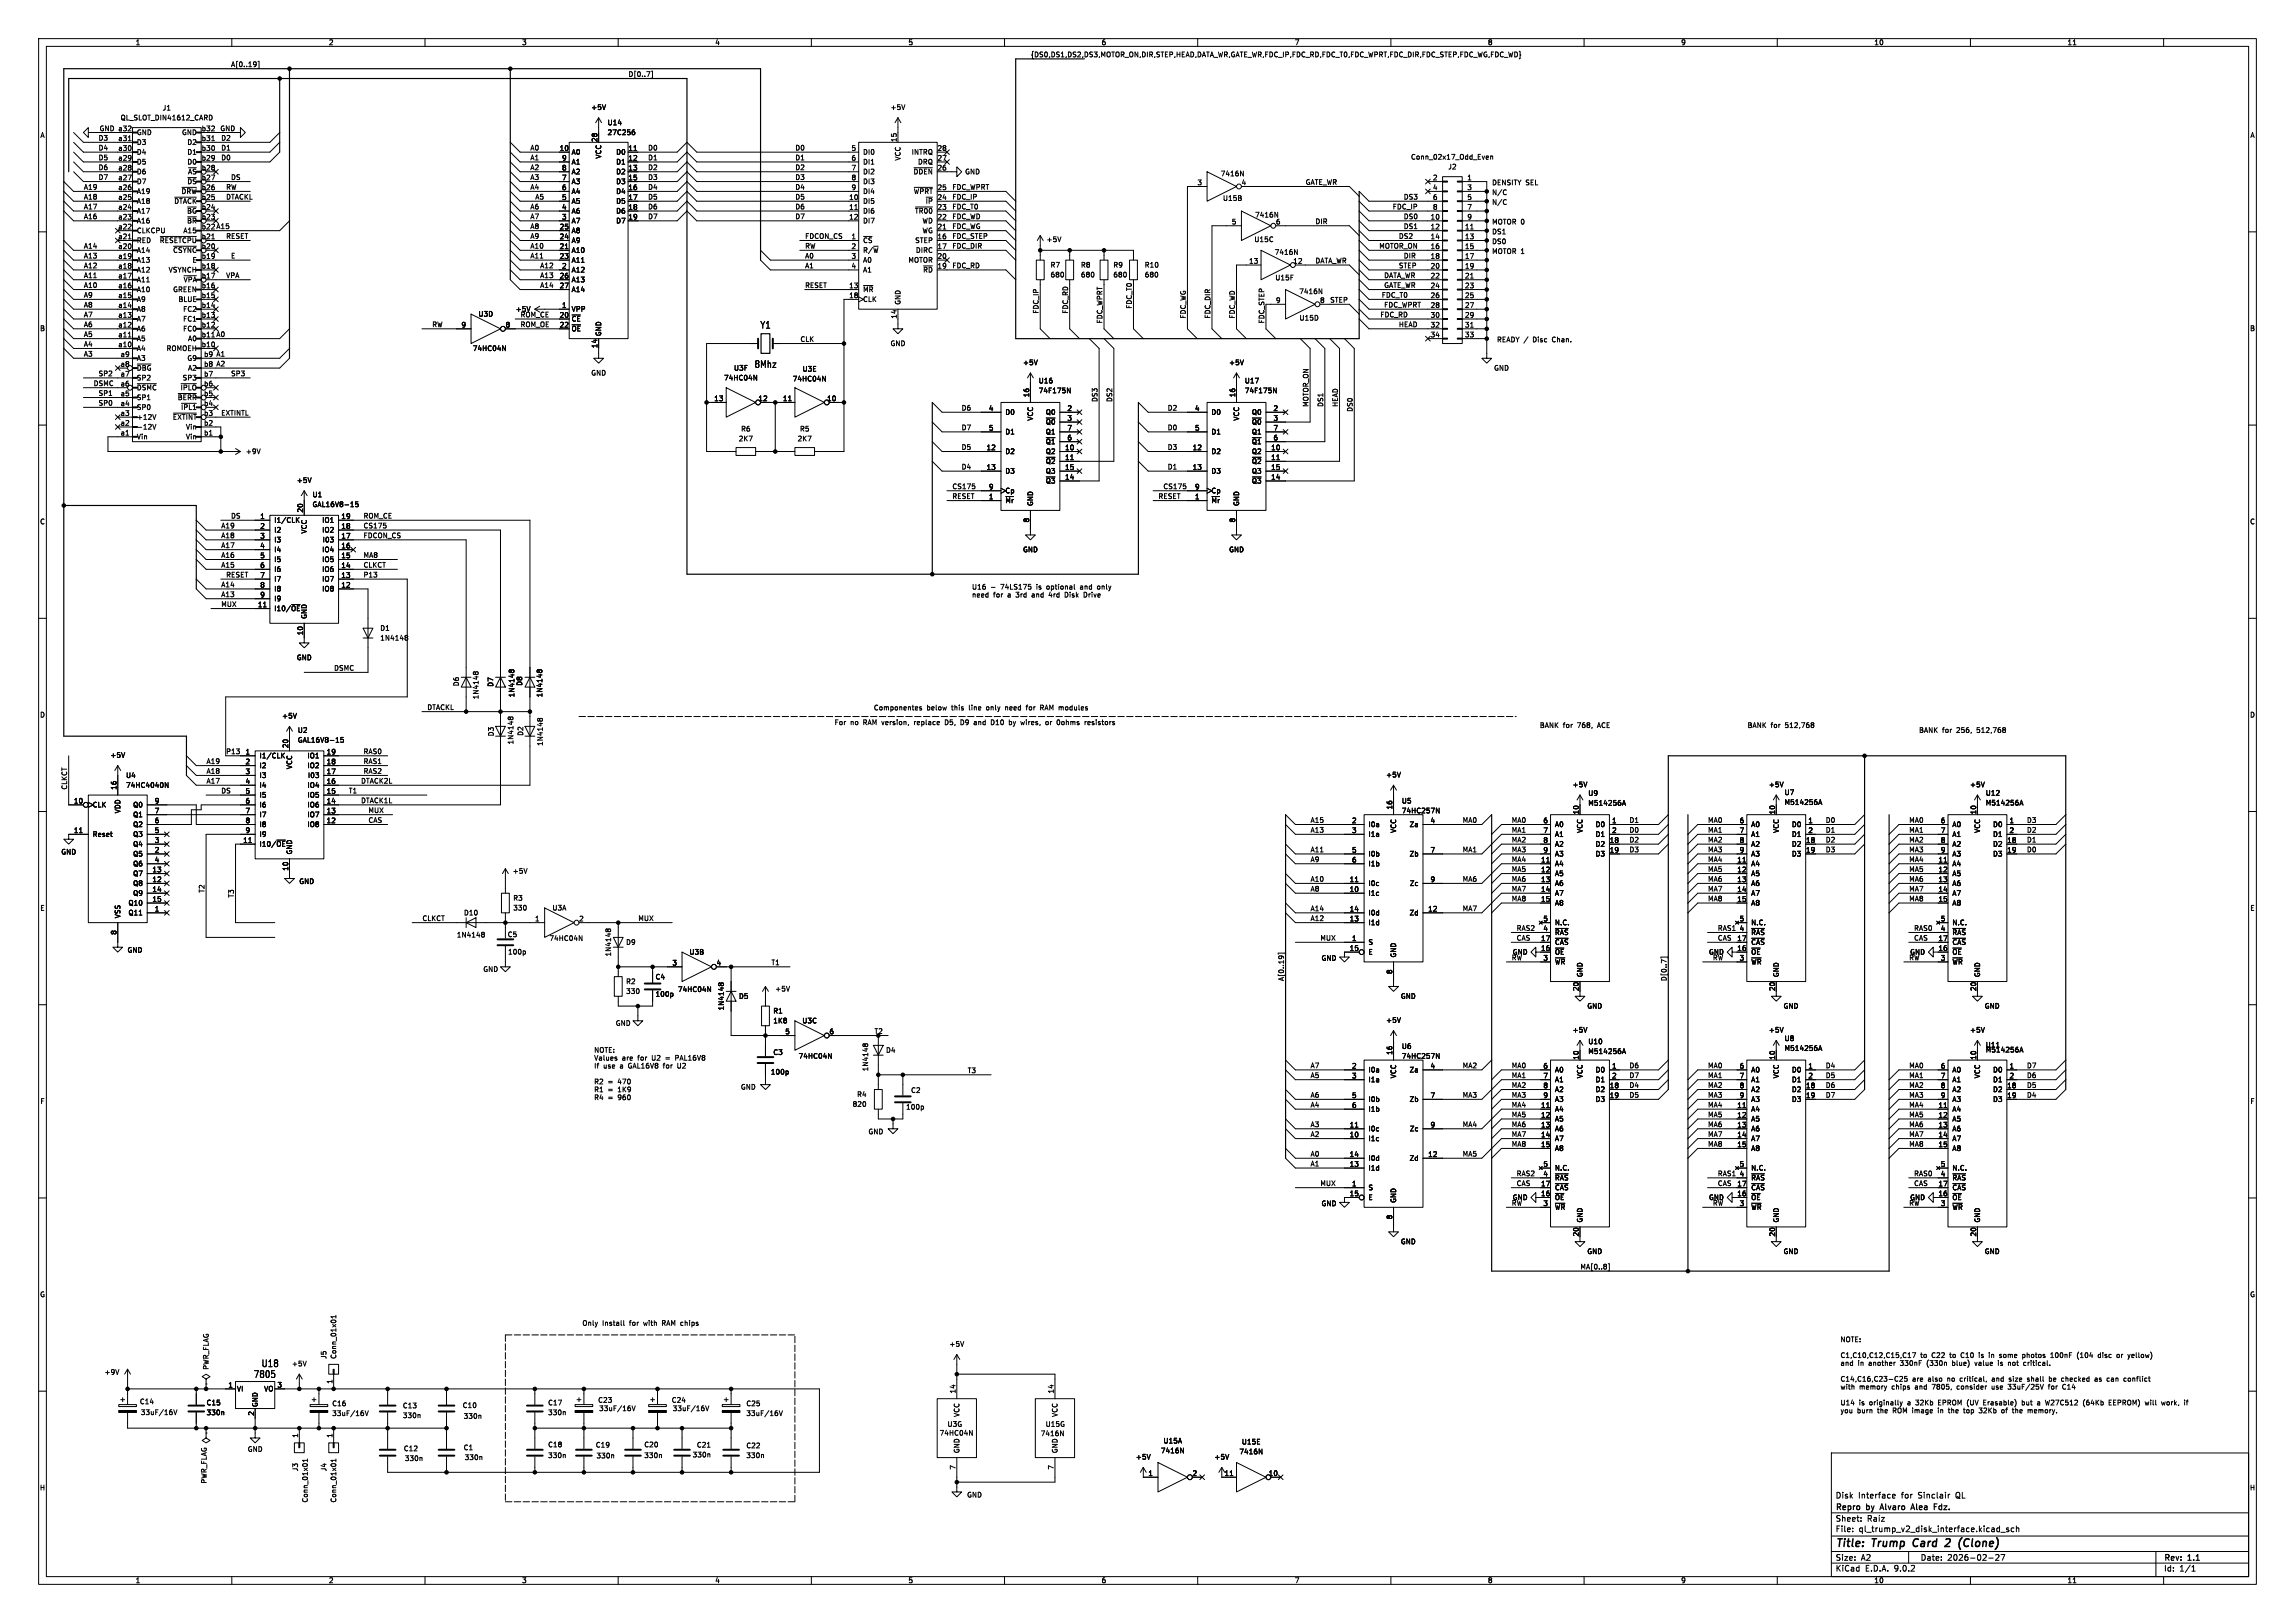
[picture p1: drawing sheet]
<svg xmlns="http://www.w3.org/2000/svg" width="594mm" height="420mm" viewBox="0 0 594 420" stroke-linecap="round" stroke-linejoin="round" font-family="sans-serif">
<defs><g id="words">
<g font-size="2.8">
<text x="475" y="400.9">Title:</text>
<text x="484.7" y="400.9">Trump</text>
<text x="496" y="400.9">Card</text>
<text x="505.2" y="400.9">2</text>
<text x="509.4" y="400.9">(Clone)</text>
</g>
<g font-size="2.5">
<text x="196.7" y="85.2">Y1</text>
<text x="195.2" y="95.4">8Mhz</text>
<text x="67.6" y="354">U18</text>
<text x="65.6" y="356.8">7805</text>
</g>
<g font-size="2.1">
<text x="475" y="388">Disk</text>
<text x="480.9" y="388">Interface</text>
<text x="492.2" y="388">for</text>
<text x="496.6" y="388">Sinclair</text>
<text x="506.5" y="388">QL</text>
<text x="475" y="394">Sheet:</text>
<text x="475" y="391.2">Repro</text>
<text x="483.2" y="391.2">by</text>
<text x="487.4" y="391.2">Alvaro</text>
<text x="496" y="391.2">Alea</text>
<text x="502.5" y="391.2">Fdz.</text>
<text x="475" y="396.7">File:</text>
<text x="481.1" y="396.7">ql_trump_v2_disk_interface.kicad_sch</text>
<text x="475" y="406.9">KiCad</text>
<text x="475" y="404.1">Size:</text>
<text x="481.7" y="404.1">A2</text>
<text x="482.7" y="406.9">E.D.A.</text>
<text x="490.3" y="406.9">9.0.2</text>
<text x="497" y="404.1">Date:</text>
<text x="504" y="404.1">2026-02-27</text>
<text x="560" y="404.3">Rev:</text>
<text x="560" y="406.9">Id:</text>
<text x="564.1" y="406.9">1/1</text>
<text x="566.4" y="404.3">1.1</text>
</g>
<g font-size="1.8">
<text x="35" y="11.9">1</text>
<text x="85" y="11.9">2</text>
<text x="135" y="11.9">3</text>
<text x="185" y="11.9">4</text>
<text x="235" y="11.9">5</text>
<text x="285" y="11.9">6</text>
<text x="335" y="11.9">7</text>
<text x="385" y="11.9">8</text>
<text x="435" y="11.9">9</text>
<text x="485" y="11.9">10</text>
<text x="535" y="11.9">11</text>
<text x="59.7" y="17.4">A[0..19]</text>
<text x="266.7" y="14.9">{DS0,DS1,DS2,DS3,MOTOR_ON,DIR,STEP,HEAD,DATA_WR,GATE_WR,FDC_IP,FDC_RD,FDC_T0,FDC_WPRT,FDC_DIR,FDC_STEP,FDC_WG,FDC_WD}</text>
<text x="162.6" y="20">D[0..7]</text>
<text x="42" y="28.8">J1</text>
<text x="152.9" y="28.7">+5V</text>
<text x="230.4" y="28.7">+5V</text>
<text x="10.3" y="35.9">A</text>
<text x="25.7" y="34.1">GND a32</text>
<text x="31.1" y="31.3">QL_SLOT_DIN41612_CARD</text>
<text x="35.3" y="35.2">GND</text>
<text x="47" y="35.2">GND</text>
<text x="52.1" y="34">b32</text>
<text x="56.9" y="34.1">GND</text>
<text x="157.1" y="32.6">U14</text>
<text x="157.1" y="35.2">27C256</text>
<text x="582.3" y="35.9">A</text>
<text x="25.4" y="39">D4</text>
<text x="25.4" y="36.5">D3</text>
<text x="25.4" y="41.6">D5</text>
<text x="30.5" y="36.6">a31</text>
<text x="30.5" y="39.1">a30</text>
<text x="30.5" y="41.7">a29</text>
<text x="35.3" y="37.7">D3</text>
<text x="35.3" y="40.2">D4</text>
<text x="48.4" y="37.7">D2</text>
<text x="48.4" y="40.2">D1</text>
<text x="52.1" y="36.6">b31</text>
<text x="52.1" y="39.1">b30</text>
<text x="52.1" y="41.7">b29</text>
<text x="57.1" y="39">D1</text>
<text x="57.1" y="41.6">D0</text>
<text x="57.1" y="36.5">D2</text>
<text x="137.2" y="41.6">A1</text>
<text x="137.2" y="39">A0</text>
<text x="144.7" y="39.1">10</text>
<text x="145.3" y="41.7">9</text>
<text x="147.8" y="40.2">A0</text>
<text x="154.7" y="36.9" transform="rotate(-90 154.7 36.9)">28</text>
<text x="155.8" y="41.2" transform="rotate(-90 155.8 41.2)">VCC</text>
<text x="159.4" y="40.2">D0</text>
<text x="162.5" y="39.1">11</text>
<text x="162.5" y="41.7">12</text>
<text x="167.6" y="39">D0</text>
<text x="167.6" y="41.6">D1</text>
<text x="205.7" y="41.6">D1</text>
<text x="205.7" y="39">D0</text>
<text x="220.3" y="39.1">5</text>
<text x="220.3" y="41.7">6</text>
<text x="223.3" y="40.2">DI0</text>
<text x="232.2" y="36.9" transform="rotate(-90 232.2 36.9)">15</text>
<text x="233.3" y="41.7" transform="rotate(-90 233.3 41.7)">VCC</text>
<text x="235.8" y="40.2">INTRQ</text>
<text x="242.5" y="39.1">28</text>
<text x="242.5" y="41.7">27</text>
<text x="365.1" y="41.5">Conn_02x17_Odd_Even</text>
<text x="25.4" y="44.1">D6</text>
<text x="25.4" y="46.6">D7</text>
<text x="30.5" y="44.2">a28</text>
<text x="30.5" y="46.7">a27</text>
<text x="35.3" y="42.8">D5</text>
<text x="35.3" y="45.3">D6</text>
<text x="35.3" y="47.9">D7</text>
<text x="48.4" y="42.8">D0</text>
<text x="48.4" y="47.9">~{DS}</text>
<text x="48.6" y="45.3">~{AS}</text>
<text x="52.1" y="44.2">b28</text>
<text x="52.1" y="46.7">b27</text>
<text x="59.7" y="46.6">DS</text>
<text x="137.2" y="46.6">A3</text>
<text x="137.2" y="44.1">A2</text>
<text x="145.3" y="44.2">8</text>
<text x="145.3" y="46.7">7</text>
<text x="147.8" y="42.8">A1</text>
<text x="147.8" y="45.3">A2</text>
<text x="147.8" y="47.9">A3</text>
<text x="159.4" y="42.8">D1</text>
<text x="159.4" y="45.3">D2</text>
<text x="159.4" y="47.9">D3</text>
<text x="162.5" y="44.2">13</text>
<text x="162.5" y="46.7">15</text>
<text x="167.6" y="46.6">D3</text>
<text x="167.6" y="44.1">D2</text>
<text x="205.7" y="44.1">D2</text>
<text x="205.7" y="46.6">D3</text>
<text x="220.3" y="44.2">7</text>
<text x="220.3" y="46.7">8</text>
<text x="223.3" y="42.8">DI1</text>
<text x="223.3" y="45.3">DI2</text>
<text x="223.3" y="47.9">DI3</text>
<text x="236.3" y="45.3">~{DDEN}</text>
<text x="237.5" y="42.8">DRQ</text>
<text x="242.5" y="44.2">26</text>
<text x="249.7" y="45.3">GND</text>
<text x="315.8" y="45.8">7416N</text>
<text x="337.8" y="47.9">GATE_WR</text>
<text x="370.8" y="46.7">2</text>
<text x="374.7" y="44">J2</text>
<text x="379.7" y="46.7">1</text>
<text x="21.6" y="51.7">A18</text>
<text x="21.6" y="49.2">A19</text>
<text x="30.5" y="49.3">a26</text>
<text x="30.5" y="51.8">a25</text>
<text x="35.3" y="50.4">A19</text>
<text x="35.3" y="52.9">A18</text>
<text x="45" y="52.9">~{DTACK}</text>
<text x="46.9" y="50.4">~{DRW}</text>
<text x="52.1" y="49.3">b26</text>
<text x="52.1" y="51.8">b25</text>
<text x="58.4" y="49.2">RW</text>
<text x="58.4" y="51.7">DTACKL</text>
<text x="137.2" y="49.2">A4</text>
<text x="138.4" y="51.7">A5</text>
<text x="145.3" y="49.3">6</text>
<text x="145.3" y="51.8">5</text>
<text x="147.8" y="50.4">A4</text>
<text x="147.8" y="52.9">A5</text>
<text x="159.4" y="50.4">D4</text>
<text x="159.4" y="52.9">D5</text>
<text x="162.5" y="49.3">16</text>
<text x="162.5" y="51.8">17</text>
<text x="167.6" y="49.2">D4</text>
<text x="167.6" y="51.7">D5</text>
<text x="205.7" y="51.7">D5</text>
<text x="205.7" y="49.2">D4</text>
<text x="219.7" y="51.8">10</text>
<text x="220.3" y="49.3">9</text>
<text x="223.3" y="50.4">DI4</text>
<text x="223.3" y="52.9">DI5</text>
<text x="236.4" y="50.4">~{WPRT}</text>
<text x="239.5" y="52.9">~{IP}</text>
<text x="242.5" y="49.3">25</text>
<text x="242.5" y="51.8">24</text>
<text x="246.4" y="51.7">FDC_IP</text>
<text x="246.4" y="49.2">FDC_WPRT</text>
<text x="309.8" y="48">3</text>
<text x="316.4" y="52.2">U15B</text>
<text x="321.2" y="48">4</text>
<text x="363.2" y="51.7">DS3</text>
<text x="370.8" y="49.3">4</text>
<text x="370.8" y="51.8">6</text>
<text x="379.7" y="49.3">3</text>
<text x="379.7" y="51.8">5</text>
<text x="386.1" y="48">DENSITY SEL</text>
<text x="386.1" y="53.1">N/C</text>
<text x="386.1" y="50.6">N/C</text>
<text x="21.6" y="54.3">A17</text>
<text x="21.6" y="56.8">A16</text>
<text x="30.5" y="54.4">a24</text>
<text x="30.5" y="56.9">a23</text>
<text x="30.5" y="59.4">a22</text>
<text x="35.3" y="55.5">A17</text>
<text x="35.3" y="58">A16</text>
<text x="48.3" y="55.5">~{BG}</text>
<text x="48.3" y="58">~{BR}</text>
<text x="52.1" y="54.4">b24</text>
<text x="52.1" y="56.9">b23</text>
<text x="52.1" y="59.4">b22 A15</text>
<text x="137.2" y="56.8">A7</text>
<text x="137.2" y="54.3">A6</text>
<text x="137.2" y="59.3">A8</text>
<text x="144.7" y="59.4">25</text>
<text x="145.3" y="54.4">4</text>
<text x="145.3" y="56.9">3</text>
<text x="147.8" y="55.5">A6</text>
<text x="147.8" y="58">A7</text>
<text x="159.4" y="55.5">D6</text>
<text x="159.4" y="58">D7</text>
<text x="162.5" y="54.4">18</text>
<text x="162.5" y="56.9">19</text>
<text x="167.6" y="54.3">D6</text>
<text x="167.6" y="56.8">D7</text>
<text x="205.7" y="54.3">D6</text>
<text x="205.7" y="56.8">D7</text>
<text x="219.7" y="54.4">11</text>
<text x="219.7" y="56.9">12</text>
<text x="223.3" y="55.5">DI6</text>
<text x="223.3" y="58">DI7</text>
<text x="236.7" y="55.5">~{TR00}</text>
<text x="238.6" y="58">WD</text>
<text x="242.5" y="54.4">23</text>
<text x="242.5" y="56.9">22</text>
<text x="242.5" y="59.4">21</text>
<text x="246.4" y="54.3">FDC_T0</text>
<text x="246.4" y="56.8">FDC_WD</text>
<text x="246.4" y="59.3">FDC_WG</text>
<text x="318.7" y="58.2">5</text>
<text x="324.7" y="56.5">7416N</text>
<text x="330.1" y="58.2">6</text>
<text x="340.4" y="58.1">DIR</text>
<text x="360.4" y="54.3">FDC_IP</text>
<text x="363.2" y="56.8">DS0</text>
<text x="363.2" y="59.3">DS1</text>
<text x="370.2" y="56.9">10</text>
<text x="370.2" y="59.4">12</text>
<text x="370.8" y="54.4">8</text>
<text x="379.1" y="59.4">11</text>
<text x="379.7" y="54.4">7</text>
<text x="379.7" y="56.9">9</text>
<text x="386.1" y="58.2">MOTOR 0</text>
<text x="21.6" y="64.4">A14</text>
<text x="30.5" y="62">a21</text>
<text x="30.5" y="64.5">a20</text>
<text x="35.3" y="60.6">CLKCPU</text>
<text x="35.3" y="63.1">RED</text>
<text x="35.3" y="65.6">A14</text>
<text x="41.2" y="63.1">~{RESETCPU}</text>
<text x="44.7" y="65.6">~{CSYNC}</text>
<text x="47.3" y="60.6">A15</text>
<text x="52.1" y="62">b21</text>
<text x="52.1" y="64.5">b20</text>
<text x="58.4" y="61.9">RESET</text>
<text x="137.2" y="64.4">A10</text>
<text x="137.2" y="61.9">A9</text>
<text x="144.7" y="62">24</text>
<text x="144.7" y="64.5">21</text>
<text x="147.8" y="60.6">A8</text>
<text x="147.8" y="63.1">A9</text>
<text x="147.8" y="65.6">A10</text>
<text x="208.3" y="61.9">FDCON_CS</text>
<text x="208.3" y="64.4">RW</text>
<text x="220.3" y="62">1</text>
<text x="220.3" y="64.5">2</text>
<text x="223.3" y="63.1">~{CS}</text>
<text x="223.3" y="65.6">R/~{W}</text>
<text x="236.8" y="63.1">STEP</text>
<text x="236.9" y="65.6">DIRC</text>
<text x="238.6" y="60.6">WG</text>
<text x="242.5" y="62">16</text>
<text x="242.5" y="64.5">17</text>
<text x="246.4" y="61.9">FDC_STEP</text>
<text x="246.4" y="64.4">FDC_DIR</text>
<text x="270.8" y="62.8">+5V</text>
<text x="324.5" y="62.8">U15C</text>
<text x="356.9" y="64.4">MOTOR_ON</text>
<text x="361.9" y="61.9">DS2</text>
<text x="370.2" y="62">14</text>
<text x="370.2" y="64.5">16</text>
<text x="379.1" y="62">13</text>
<text x="379.1" y="64.5">15</text>
<text x="386.1" y="60.7">DS1</text>
<text x="386.1" y="63.3">DS0</text>
<text x="386.1" y="65.8">MOTOR 1</text>
<text x="21.6" y="67">A13</text>
<text x="21.6" y="69.5">A12</text>
<text x="30.5" y="67.1">a19</text>
<text x="30.5" y="69.6">a18</text>
<text x="35.3" y="68.2">A13</text>
<text x="35.3" y="70.7">A12</text>
<text x="43.5" y="70.7">VSYNCH</text>
<text x="49.7" y="68.2">E</text>
<text x="52.1" y="67.1">b19</text>
<text x="52.1" y="69.6">b18</text>
<text x="59.7" y="67">E</text>
<text x="137.2" y="67">A11</text>
<text x="139.7" y="69.5">A12</text>
<text x="144.7" y="67.1">23</text>
<text x="145.3" y="69.6">2</text>
<text x="147.8" y="68.2">A11</text>
<text x="147.8" y="70.7">A12</text>
<text x="220.3" y="67.1">3</text>
<text x="220.3" y="69.6">4</text>
<text x="223.3" y="68.2">A0</text>
<text x="223.3" y="70.7">A1</text>
<text x="235" y="68.2">MOTOR</text>
<text x="238.8" y="70.7">~{RD}</text>
<text x="242.5" y="67.1">20</text>
<text x="242.5" y="69.6">19</text>
<text x="246.4" y="69.5">FDC_RD</text>
<text x="271.8" y="69.4">R7</text>
<text x="271.8" y="72">680</text>
<text x="279.7" y="69.4">R8</text>
<text x="279.7" y="72">680</text>
<text x="288" y="69.4">R9</text>
<text x="288" y="72">680</text>
<text x="296.2" y="72">680</text>
<text x="296.2" y="69.4">R10</text>
<text x="323.2" y="68.3">13</text>
<text x="329.8" y="66.1">7416N</text>
<text x="334.6" y="68.3">12</text>
<text x="340.4" y="68.2">DATA_WR</text>
<text x="361.9" y="69.5">STEP</text>
<text x="363.2" y="67">DIR</text>
<text x="370.2" y="67.1">18</text>
<text x="370.2" y="69.6">20</text>
<text x="379.1" y="67.1">17</text>
<text x="379.1" y="69.6">19</text>
<text x="21.6" y="77.1">A9</text>
<text x="21.6" y="74.6">A10</text>
<text x="21.6" y="72">A11</text>
<text x="30.5" y="72.1">a17</text>
<text x="30.5" y="74.7">a16</text>
<text x="30.5" y="77.2">a15</text>
<text x="35.3" y="73.3">A11</text>
<text x="35.3" y="75.8">A10</text>
<text x="44.7" y="75.8">GREEN</text>
<text x="47.4" y="73.3">~{VPA}</text>
<text x="52.1" y="72.1">b17</text>
<text x="52.1" y="74.7">b16</text>
<text x="52.1" y="77.2">b15</text>
<text x="58.4" y="72">VPA</text>
<text x="139.7" y="74.6">A14</text>
<text x="139.7" y="72">A13</text>
<text x="144.7" y="72.1">26</text>
<text x="144.7" y="74.7">27</text>
<text x="147.8" y="73.3">A13</text>
<text x="147.8" y="75.8">A14</text>
<text x="219.7" y="74.7">13</text>
<text x="219.7" y="77.2">18</text>
<text x="223.3" y="75.8">~{MR}</text>
<text x="330" y="72.7">U15F</text>
<text x="336.2" y="76.3">7416N</text>
<text x="357.5" y="77.1">FDC_T0</text>
<text x="358.1" y="74.6">GATE_WR</text>
<text x="358.1" y="72">DATA_WR</text>
<text x="370.2" y="72.1">22</text>
<text x="370.2" y="74.7">24</text>
<text x="370.2" y="77.2">26</text>
<text x="379.1" y="72.1">21</text>
<text x="379.1" y="74.7">23</text>
<text x="379.1" y="77.2">25</text>
<text x="21.6" y="79.7">A8</text>
<text x="21.6" y="82.2">A7</text>
<text x="30.5" y="79.8">a14</text>
<text x="30.5" y="82.3">a13</text>
<text x="35.3" y="78.3">A9</text>
<text x="35.3" y="80.9">A8</text>
<text x="35.3" y="83.4">A7</text>
<text x="46.1" y="78.3">BLUE</text>
<text x="47.3" y="80.9">FC2</text>
<text x="47.3" y="83.4">FC1</text>
<text x="52.1" y="79.8">b14</text>
<text x="52.1" y="82.3">b13</text>
<text x="123.7" y="82.1">U3D</text>
<text x="133.4" y="80.9">+5V</text>
<text x="134.6" y="82.2">ROM_CE</text>
<text x="144.7" y="82.3">20</text>
<text x="145.3" y="79.8">1</text>
<text x="147.8" y="80.9">VPP</text>
<text x="147.8" y="83.4">~{CE}</text>
<text x="223.3" y="78.3">CLK</text>
<text x="232.2" y="82.6" transform="rotate(-90 232.2 82.6)">14</text>
<text x="233.3" y="79" transform="rotate(-90 233.3 79)">GND</text>
<text x="268.9" y="81.3" transform="rotate(-90 268.9 81.3)">FDC_IP</text>
<text x="276.5" y="81.3" transform="rotate(-90 276.5 81.3)">FDC_RD</text>
<text x="285.4" y="83.8" transform="rotate(-90 285.4 83.8)">FDC_WPRT</text>
<text x="293" y="80" transform="rotate(-90 293 80)">FDC_T0</text>
<text x="307" y="82.6" transform="rotate(-90 307 82.6)">FDC_WG</text>
<text x="313.3" y="82.6" transform="rotate(-90 313.3 82.6)">FDC_DIR</text>
<text x="319.7" y="82.6" transform="rotate(-90 319.7 82.6)">FDC_WD</text>
<text x="327.3" y="83.8" transform="rotate(-90 327.3 83.8)">FDC_STEP</text>
<text x="330.1" y="78.5">9</text>
<text x="336.2" y="83.2">U15D</text>
<text x="341.6" y="78.5">8</text>
<text x="344.2" y="78.4">STEP</text>
<text x="357.2" y="82.2">FDC_RD</text>
<text x="358.1" y="79.7">FDC_WPRT</text>
<text x="370.2" y="79.8">28</text>
<text x="370.2" y="82.3">30</text>
<text x="379.1" y="79.8">27</text>
<text x="379.1" y="82.3">29</text>
<text x="10.3" y="85.9">B</text>
<text x="21.6" y="87.3">A5</text>
<text x="21.6" y="84.7">A6</text>
<text x="21.6" y="89.8">A4</text>
<text x="30.5" y="84.8">a12</text>
<text x="30.5" y="87.4">a11</text>
<text x="30.5" y="89.9">a10</text>
<text x="35.3" y="86">A6</text>
<text x="35.3" y="88.5">A5</text>
<text x="47.3" y="86">FC0</text>
<text x="48.6" y="88.5">A0</text>
<text x="52.1" y="84.8">b12</text>
<text x="52.1" y="87.4">b11 A0</text>
<text x="52.1" y="89.9">b10</text>
<text x="111.8" y="84.7">RW</text>
<text x="119.3" y="84.8">9</text>
<text x="130.7" y="84.8">8</text>
<text x="134.6" y="84.7">ROM_OE</text>
<text x="144.7" y="84.8">22</text>
<text x="147.8" y="86">~{OE}</text>
<text x="155.8" y="87.1" transform="rotate(-90 155.8 87.1)">GND</text>
<text x="207" y="88.6">CLK</text>
<text x="230.4" y="89.8">GND</text>
<text x="361.9" y="84.7">HEAD</text>
<text x="370.2" y="84.8">32</text>
<text x="370.2" y="87.4">34</text>
<text x="379.1" y="84.8">31</text>
<text x="379.1" y="87.4">33</text>
<text x="387.3" y="88.7">READY /</text>
<text x="396.9" y="88.7">Disc</text>
<text x="402.1" y="88.7">Chan.</text>
<text x="582.3" y="85.9">B</text>
<text x="21.6" y="92.4">A3</text>
<text x="31.1" y="92.5">a9</text>
<text x="31.1" y="95">a8</text>
<text x="35.3" y="91">A4</text>
<text x="35.3" y="93.6">A3</text>
<text x="43" y="91">ROMOEH</text>
<text x="48.4" y="93.6">G9</text>
<text x="52.7" y="92.5">b9 A1</text>
<text x="52.7" y="95">b8 A2</text>
<text x="122.3" y="91">74HC04N</text>
<text x="154.7" y="90.2" transform="rotate(-90 154.7 90.2)">14</text>
<text x="264.7" y="94.7">+5V</text>
<text x="318" y="94.7">+5V</text>
<text x="24.1" y="100">DSMC</text>
<text x="25.4" y="97.4">SP2</text>
<text x="31.1" y="97.5">a7</text>
<text x="31.1" y="100.1">a6</text>
<text x="35.3" y="96.1">~{DBG}</text>
<text x="35.3" y="98.7">SP2</text>
<text x="35.3" y="101.2">~{DSMC}</text>
<text x="46.6" y="101.2">~{IPLO}</text>
<text x="47.2" y="98.7">SP3</text>
<text x="48.6" y="96.1">A2</text>
<text x="52.7" y="97.5">b7</text>
<text x="52.7" y="100.1">b6</text>
<text x="59.7" y="97.4">SP3</text>
<text x="152.9" y="97.4">GND</text>
<text x="187.3" y="98.7">74HC04N</text>
<text x="189.9" y="96.1">U3F</text>
<text x="205.1" y="98.9">74HC04N</text>
<text x="207.6" y="96.4">U3E</text>
<text x="268.7" y="99.4">U16</text>
<text x="268.7" y="102">74F175N</text>
<text x="322.1" y="99.4">U17</text>
<text x="322.1" y="102">74F175N</text>
<text x="386.6" y="96.1">GND</text>
<text x="25.4" y="105.1">SP0</text>
<text x="25.4" y="102.5">SP1</text>
<text x="31.1" y="102.6">a5</text>
<text x="31.1" y="105.2">a4</text>
<text x="31.1" y="107.7">a3</text>
<text x="35.3" y="103.7">SP1</text>
<text x="35.3" y="106.3">SP0</text>
<text x="45.9" y="103.7">~{BERR}</text>
<text x="46.7" y="106.3">~{IPL1}</text>
<text x="52.7" y="102.6">b5</text>
<text x="52.7" y="105.2">b4</text>
<text x="52.7" y="107.7">b3</text>
<text x="184.7" y="103.9">13</text>
<text x="196.2" y="103.9">12</text>
<text x="202.5" y="103.9">11</text>
<text x="214" y="103.9">10</text>
<text x="248.8" y="106.3">D6</text>
<text x="255.8" y="106.4">4</text>
<text x="260.1" y="107.5">D0</text>
<text x="266.4" y="102.9" transform="rotate(-90 266.4 102.9)">16</text>
<text x="270.6" y="107.5">Q0</text>
<text x="276.2" y="106.4">2</text>
<text x="284.1" y="104.1" transform="rotate(-90 284.1 104.1)">DS3</text>
<text x="287.9" y="104.1" transform="rotate(-90 287.9 104.1)">DS2</text>
<text x="302.1" y="106.3">D2</text>
<text x="309.2" y="106.4">4</text>
<text x="313.4" y="107.5">D0</text>
<text x="319.8" y="102.9" transform="rotate(-90 319.8 102.9)">16</text>
<text x="323.9" y="107.5">Q0</text>
<text x="329.5" y="106.4">2</text>
<text x="338.7" y="105.4" transform="rotate(-90 338.7 105.4)">MOTOR_ON</text>
<text x="342.6" y="105.4" transform="rotate(-90 342.6 105.4)">DS1</text>
<text x="346.4" y="105.4" transform="rotate(-90 346.4 105.4)">HEAD</text>
<text x="350.2" y="106.7" transform="rotate(-90 350.2 106.7)">DS0</text>
<text x="31.1" y="110.2">a2</text>
<text x="31.1" y="112.8">a1</text>
<text x="35.3" y="108.8">+12V</text>
<text x="35.3" y="111.4">-12V</text>
<text x="35.3" y="113.9">Vin</text>
<text x="44.6" y="108.8">~{EXTINT}</text>
<text x="48" y="111.4">Vin</text>
<text x="48" y="113.9">Vin</text>
<text x="52.7" y="110.2">b2</text>
<text x="52.7" y="112.8">b1</text>
<text x="191.7" y="111.9">R6</text>
<text x="206.9" y="111.9">R5</text>
<text x="248.8" y="111.4">D7</text>
<text x="255.8" y="111.5">5</text>
<text x="260.1" y="112.6">D1</text>
<text x="267.6" y="109" transform="rotate(-90 267.6 109)">VCC</text>
<text x="270.6" y="110.1">~{Q0}</text>
<text x="270.6" y="112.6">Q1</text>
<text x="276.2" y="109">3</text>
<text x="276.2" y="111.5">7</text>
<text x="302.1" y="111.4">D0</text>
<text x="309.2" y="111.5">5</text>
<text x="313.4" y="112.6">D1</text>
<text x="320.9" y="109" transform="rotate(-90 320.9 109)">VCC</text>
<text x="323.9" y="110.1">~{Q0}</text>
<text x="323.9" y="112.6">Q1</text>
<text x="329.5" y="109">3</text>
<text x="329.5" y="111.5">7</text>
<text x="63.5" y="117.7">+9V</text>
<text x="191.1" y="114.4">2K7</text>
<text x="206.3" y="114.4">2K7</text>
<text x="248.8" y="116.5">D5</text>
<text x="255.2" y="116.6">12</text>
<text x="260.1" y="117.7">D2</text>
<text x="270.6" y="115.2">~{Q1}</text>
<text x="270.6" y="117.7">Q2</text>
<text x="275.5" y="116.6">10</text>
<text x="275.5" y="119.1">11</text>
<text x="276.2" y="114">6</text>
<text x="302.1" y="116.5">D3</text>
<text x="308.6" y="116.6">12</text>
<text x="313.4" y="117.7">D2</text>
<text x="323.9" y="115.2">~{Q1}</text>
<text x="323.9" y="117.7">Q2</text>
<text x="328.9" y="116.6">10</text>
<text x="328.9" y="119.1">11</text>
<text x="329.5" y="114">6</text>
<text x="76.7" y="125.2">+5V</text>
<text x="248.8" y="121.6">D4</text>
<text x="255.2" y="121.7">13</text>
<text x="260.1" y="122.8">D3</text>
<text x="270.6" y="120.2">~{Q2}</text>
<text x="270.6" y="122.8">Q3</text>
<text x="270.6" y="125.3">~{Q3}</text>
<text x="275.5" y="121.7">15</text>
<text x="275.5" y="124.2">14</text>
<text x="302.1" y="121.6">D1</text>
<text x="308.6" y="121.7">13</text>
<text x="313.4" y="122.8">D3</text>
<text x="323.9" y="120.2">~{Q2}</text>
<text x="323.9" y="122.8">Q3</text>
<text x="323.9" y="125.3">~{Q3}</text>
<text x="328.9" y="121.7">15</text>
<text x="328.9" y="124.2">14</text>
<text x="80.8" y="128.9">U1</text>
<text x="80.8" y="131.4">GAL16V8-15</text>
<text x="246.4" y="126.7">CS175</text>
<text x="246.4" y="129.2">RESET</text>
<text x="255.8" y="126.7">9</text>
<text x="255.8" y="129.3">1</text>
<text x="260.1" y="127.9">Cp</text>
<text x="260.1" y="130.4">~{Mr}</text>
<text x="267.6" y="131.1" transform="rotate(-90 267.6 131.1)">GND</text>
<text x="299.7" y="129.2">RESET</text>
<text x="301" y="126.7">CS175</text>
<text x="309.2" y="126.7">9</text>
<text x="309.2" y="129.3">1</text>
<text x="313.4" y="127.9">Cp</text>
<text x="313.4" y="130.4">~{Mr}</text>
<text x="320.9" y="131.1" transform="rotate(-90 320.9 131.1)">GND</text>
<text x="10.3" y="135.9">C</text>
<text x="57.1" y="136.8">A19</text>
<text x="59.7" y="134.3">DS</text>
<text x="67.2" y="134.4">1</text>
<text x="67.2" y="136.9">2</text>
<text x="70.9" y="135.5">I1/CLK</text>
<text x="78.5" y="132.8" transform="rotate(-90 78.5 132.8)">20</text>
<text x="83.3" y="135.5">IO1</text>
<text x="88.2" y="134.4">19</text>
<text x="88.2" y="136.9">18</text>
<text x="94" y="136.8">CS175</text>
<text x="94" y="134.3">ROM_CE</text>
<text x="266.4" y="135.3" transform="rotate(-90 266.4 135.3)">8</text>
<text x="319.8" y="135.3" transform="rotate(-90 319.8 135.3)">8</text>
<text x="582.3" y="135.9">C</text>
<text x="57.1" y="139.4">A18</text>
<text x="57.1" y="141.9">A17</text>
<text x="67.2" y="139.4">3</text>
<text x="67.2" y="142">4</text>
<text x="70.9" y="138">I2</text>
<text x="70.9" y="140.6">I3</text>
<text x="70.9" y="143.1">I4</text>
<text x="79.6" y="138.2" transform="rotate(-90 79.6 138.2)">VCC</text>
<text x="83.3" y="138">IO2</text>
<text x="83.3" y="143.1">IO4</text>
<text x="83.4" y="140.6">I03</text>
<text x="88.2" y="139.4">17</text>
<text x="88.2" y="142">16</text>
<text x="94" y="139.4">FDCON_CS</text>
<text x="264.7" y="143.1">GND</text>
<text x="318" y="143.1">GND</text>
<text x="57.1" y="144.4">A16</text>
<text x="57.1" y="147">A15</text>
<text x="58.4" y="149.5">RESET</text>
<text x="67.2" y="144.5">5</text>
<text x="67.2" y="147.1">6</text>
<text x="67.2" y="149.6">7</text>
<text x="70.9" y="145.6">I5</text>
<text x="70.9" y="148.2">I6</text>
<text x="83.3" y="145.6">IO5</text>
<text x="83.3" y="148.2">IO6</text>
<text x="88.2" y="144.5">15</text>
<text x="88.2" y="147.1">14</text>
<text x="88.2" y="149.6">13</text>
<text x="94" y="147">CLKCT</text>
<text x="94" y="144.4">MA8</text>
<text x="94" y="149.5">P13</text>
<text x="57.1" y="154.6">A13</text>
<text x="57.1" y="152.1">A14</text>
<text x="67.2" y="152.1">8</text>
<text x="67.2" y="154.7">9</text>
<text x="70.9" y="150.7">I7</text>
<text x="70.9" y="153.3">I8</text>
<text x="70.9" y="155.8">I9</text>
<text x="83.3" y="150.7">IO7</text>
<text x="83.3" y="153.3">IO8</text>
<text x="88.2" y="152.1">12</text>
<text x="251.5" y="152.6">U16</text>
<text x="251.5" y="154.7">need</text>
<text x="257.1" y="154.7">for</text>
<text x="259.1" y="152.6">74LS175</text>
<text x="260.9" y="154.7">a</text>
<text x="263.3" y="154.7">3rd</text>
<text x="267.6" y="154.7">and</text>
<text x="268.6" y="152.6">is</text>
<text x="271.4" y="152.6">optional</text>
<text x="272.2" y="154.7">4rd</text>
<text x="276.5" y="154.7">Disk</text>
<text x="280.3" y="152.6">and</text>
<text x="281.6" y="154.7">Drive</text>
<text x="284.9" y="152.6">only</text>
<text x="57.1" y="157.1">MUX</text>
<text x="66.6" y="157.2">11</text>
<text x="70.9" y="158.3">I10/~{OE}</text>
<text x="79.6" y="160.3" transform="rotate(-90 79.6 160.3)">GND</text>
<text x="78.5" y="164.5" transform="rotate(-90 78.5 164.5)">10</text>
<text x="98.3" y="163.4">D1</text>
<text x="98.3" y="166">1N4148</text>
<text x="76.7" y="171">GND</text>
<text x="86.4" y="173.6">DSMC</text>
<text x="119" y="177.7" transform="rotate(-90 119 177.7)">D6</text>
<text x="127.9" y="177.8" transform="rotate(-90 127.9 177.8)">D7</text>
<text x="135.4" y="177.6" transform="rotate(-90 135.4 177.6)">D8</text>
<text x="10.3" y="185.9">D</text>
<text x="110.5" y="183.8">DTACKL</text>
<text x="124.1" y="181.1" transform="rotate(-90 124.1 181.1)">1N4148</text>
<text x="133.3" y="180.6" transform="rotate(-90 133.3 180.6)">1N4148</text>
<text x="140.6" y="180.6" transform="rotate(-90 140.6 180.6)">1N4148</text>
<text x="226.1" y="183.9">Componentes</text>
<text x="239.9" y="183.9">below</text>
<text x="246.4" y="183.9">this</text>
<text x="251.1" y="183.9">line</text>
<text x="255.8" y="183.9">only</text>
<text x="260.9" y="183.9">need</text>
<text x="266.5" y="183.9">for</text>
<text x="270.4" y="183.9">RAM modules</text>
<text x="582.3" y="185.9">D</text>
<text x="72.9" y="186.1">+5V</text>
<text x="77" y="189.8">U2</text>
<text x="128" y="190.7" transform="rotate(-90 128 190.7)">D3</text>
<text x="135.6" y="190.5" transform="rotate(-90 135.6 190.5)">D2</text>
<text x="215.9" y="187.7">For</text>
<text x="220.1" y="187.7">no</text>
<text x="223.6" y="187.7">RAM version,</text>
<text x="237.1" y="187.7">replace</text>
<text x="245.3" y="187.7">D5,</text>
<text x="249.5" y="187.7">D9</text>
<text x="253.2" y="187.7">and</text>
<text x="257.8" y="187.7">D10</text>
<text x="262.7" y="187.7">by</text>
<text x="265.9" y="187.7">wires,</text>
<text x="272.6" y="187.7">or</text>
<text x="275.7" y="187.7">0ohms</text>
<text x="283.1" y="187.7">resistors</text>
<text x="398.4" y="188.6">BANK</text>
<text x="404.6" y="188.6">for</text>
<text x="408.4" y="188.6">768,</text>
<text x="413.8" y="188.6">ACE</text>
<text x="452.2" y="188.6">BANK</text>
<text x="458.3" y="188.6">for</text>
<text x="462.2" y="188.6">512,768</text>
<text x="496.6" y="189.8">BANK</text>
<text x="502.7" y="189.8">for</text>
<text x="506.6" y="189.8">256,</text>
<text x="512" y="189.8">512,768</text>
<text x="28.4" y="196.3">+5V</text>
<text x="53.3" y="197.8">A19</text>
<text x="58.4" y="195.2">P13</text>
<text x="63.4" y="195.3">1</text>
<text x="63.4" y="197.9">2</text>
<text x="67.1" y="196.4">I1/CLK</text>
<text x="74.7" y="193.7" transform="rotate(-90 74.7 193.7)">20</text>
<text x="77" y="192.4">GAL16V8-15</text>
<text x="79.5" y="196.4">IO1</text>
<text x="84.4" y="195.3">19</text>
<text x="84.4" y="197.9">18</text>
<text x="94" y="197.8">RAS1</text>
<text x="94" y="195.2">RAS0</text>
<text x="133.1" y="192.8" transform="rotate(-90 133.1 192.8)">1N4148</text>
<text x="140.7" y="193.1" transform="rotate(-90 140.7 193.1)">1N4148</text>
<text x="32.5" y="201.5">U4</text>
<text x="53.3" y="202.9">A17</text>
<text x="53.3" y="200.3">A18</text>
<text x="63.4" y="200.4">3</text>
<text x="63.4" y="202.9">4</text>
<text x="67.1" y="199">I2</text>
<text x="67.1" y="201.5">I3</text>
<text x="75.8" y="199.2" transform="rotate(-90 75.8 199.2)">VCC</text>
<text x="79.5" y="199">IO2</text>
<text x="79.6" y="201.5">I03</text>
<text x="84.4" y="200.4">17</text>
<text x="84.4" y="202.9">16</text>
<text x="93.3" y="202.9">DTACK2L</text>
<text x="94" y="200.3">RAS2</text>
<text x="358.6" y="201.4">+5V</text>
<text x="406.9" y="203.9">+5V</text>
<text x="457.7" y="203.9">+5V</text>
<text x="509.8" y="203.9">+5V</text>
<text x="17.4" y="204.5" transform="rotate(-90 17.4 204.5)">CLKCT</text>
<text x="19" y="208">10</text>
<text x="23.9" y="209.1">CLK</text>
<text x="30.2" y="204.5" transform="rotate(-90 30.2 204.5)">16</text>
<text x="32.5" y="204.1">74HC4040N</text>
<text x="34.3" y="209.1">Q0</text>
<text x="39.9" y="208">9</text>
<text x="57.1" y="205.4">DS</text>
<text x="63.4" y="205.5">5</text>
<text x="63.4" y="208">6</text>
<text x="67.1" y="204.1">I4</text>
<text x="67.1" y="206.6">I5</text>
<text x="67.1" y="209.1">I6</text>
<text x="79.5" y="204.1">IO4</text>
<text x="79.5" y="206.6">IO5</text>
<text x="79.5" y="209.1">IO6</text>
<text x="84.4" y="205.5">15</text>
<text x="84.4" y="208">14</text>
<text x="90.2" y="205.4">T1</text>
<text x="93.3" y="207.9">DTACK1L</text>
<text x="360.4" y="209.6" transform="rotate(-90 360.4 209.6)">16</text>
<text x="362.7" y="208.1">U5</text>
<text x="411" y="206.1">U9</text>
<text x="411" y="208.7">M514256A</text>
<text x="461.8" y="205.9">U7</text>
<text x="461.8" y="208.5">M514256A</text>
<text x="513.8" y="206.1">U12</text>
<text x="513.8" y="208.6">M514256A</text>
<text x="19" y="215.6">11</text>
<text x="31.3" y="210.6" transform="rotate(-90 31.3 210.6)">VDD</text>
<text x="34.3" y="211.7">Q1</text>
<text x="34.3" y="214.2">Q2</text>
<text x="39.9" y="210.6">7</text>
<text x="39.9" y="213.1">6</text>
<text x="39.9" y="215.6">5</text>
<text x="63.4" y="210.6">7</text>
<text x="63.4" y="213.1">8</text>
<text x="63.4" y="215.6">9</text>
<text x="67.1" y="211.7">I7</text>
<text x="67.1" y="214.2">I8</text>
<text x="79.5" y="211.7">IO7</text>
<text x="79.5" y="214.2">IO8</text>
<text x="84.4" y="210.6">13</text>
<text x="84.4" y="213.1">12</text>
<text x="95.2" y="213">CAS</text>
<text x="95.2" y="210.5">MUX</text>
<text x="339.1" y="215.6">A13</text>
<text x="339.1" y="213">A15</text>
<text x="349.8" y="213.1">2</text>
<text x="349.8" y="215.6">3</text>
<text x="354.1" y="214.2">I0a</text>
<text x="361.5" y="215.7" transform="rotate(-90 361.5 215.7)">VCC</text>
<text x="362.7" y="210.7">74HC257N</text>
<text x="364.7" y="214.2">Za</text>
<text x="370.1" y="213.1">4</text>
<text x="378.5" y="213">MA0</text>
<text x="391.2" y="215.6">MA1</text>
<text x="391.2" y="213">MA0</text>
<text x="399.3" y="213.1">6</text>
<text x="399.3" y="215.6">7</text>
<text x="402.3" y="214.2">A0</text>
<text x="408.7" y="210.9" transform="rotate(-90 408.7 210.9)">10</text>
<text x="409.8" y="215.7" transform="rotate(-90 409.8 215.7)">VCC</text>
<text x="412.9" y="214.2">D0</text>
<text x="417.1" y="213.1">1</text>
<text x="417.1" y="215.6">2</text>
<text x="421.6" y="215.6">D0</text>
<text x="421.6" y="213">D1</text>
<text x="442" y="215.6">MA1</text>
<text x="442" y="213">MA0</text>
<text x="450.1" y="213.1">6</text>
<text x="450.1" y="215.6">7</text>
<text x="453.1" y="214.2">A0</text>
<text x="459.5" y="210.9" transform="rotate(-90 459.5 210.9)">10</text>
<text x="460.6" y="215.7" transform="rotate(-90 460.6 215.7)">VCC</text>
<text x="463.7" y="214.2">D0</text>
<text x="467.9" y="213.1">1</text>
<text x="467.9" y="215.6">2</text>
<text x="472.4" y="215.6">D1</text>
<text x="472.4" y="213">D0</text>
<text x="494" y="213">MA0</text>
<text x="494" y="215.6">MA1</text>
<text x="502.2" y="213.1">6</text>
<text x="502.2" y="215.6">7</text>
<text x="505.2" y="214.2">A0</text>
<text x="511.6" y="210.9" transform="rotate(-90 511.6 210.9)">10</text>
<text x="512.7" y="215.7" transform="rotate(-90 512.7 215.7)">VCC</text>
<text x="515.7" y="214.2">D0</text>
<text x="520" y="213.1">1</text>
<text x="520" y="215.6">2</text>
<text x="524.5" y="215.6">D2</text>
<text x="524.5" y="213">D3</text>
<text x="15.7" y="221.3">GND</text>
<text x="23.9" y="216.8">Reset</text>
<text x="34.3" y="216.8">Q3</text>
<text x="34.3" y="219.3">Q4</text>
<text x="34.3" y="221.8">Q5</text>
<text x="39.9" y="218.2">3</text>
<text x="39.9" y="220.7">2</text>
<text x="62.8" y="218.2">11</text>
<text x="67.1" y="216.8">I9</text>
<text x="67.1" y="219.3">I10/~{OE}</text>
<text x="75.8" y="221.2" transform="rotate(-90 75.8 221.2)">GND</text>
<text x="339.1" y="220.6">A11</text>
<text x="349.8" y="220.7">5</text>
<text x="354.1" y="216.8">I1a</text>
<text x="354.1" y="221.8">I0b</text>
<text x="364.7" y="221.8">Zb</text>
<text x="370.1" y="220.7">7</text>
<text x="378.5" y="220.6">MA1</text>
<text x="391.2" y="220.6">MA3</text>
<text x="391.2" y="218.1">MA2</text>
<text x="399.3" y="218.2">8</text>
<text x="399.3" y="220.7">9</text>
<text x="402.3" y="216.8">A1</text>
<text x="402.3" y="219.3">A2</text>
<text x="402.3" y="221.8">A3</text>
<text x="412.9" y="216.8">D1</text>
<text x="412.9" y="219.3">D2</text>
<text x="412.9" y="221.8">D3</text>
<text x="416.5" y="218.2">18</text>
<text x="416.5" y="220.7">19</text>
<text x="421.6" y="218.1">D2</text>
<text x="421.6" y="220.6">D3</text>
<text x="442" y="218.1">MA2</text>
<text x="442" y="220.6">MA3</text>
<text x="450.1" y="218.2">8</text>
<text x="450.1" y="220.7">9</text>
<text x="453.1" y="216.8">A1</text>
<text x="453.1" y="219.3">A2</text>
<text x="453.1" y="221.8">A3</text>
<text x="463.7" y="216.8">D1</text>
<text x="463.7" y="219.3">D2</text>
<text x="463.7" y="221.8">D3</text>
<text x="467.3" y="218.2">18</text>
<text x="467.3" y="220.7">19</text>
<text x="472.4" y="218.1">D2</text>
<text x="472.4" y="220.6">D3</text>
<text x="494" y="220.6">MA3</text>
<text x="494" y="218.1">MA2</text>
<text x="502.2" y="218.2">8</text>
<text x="502.2" y="220.7">9</text>
<text x="505.2" y="216.8">A1</text>
<text x="505.2" y="219.3">A2</text>
<text x="505.2" y="221.8">A3</text>
<text x="515.7" y="216.8">D1</text>
<text x="515.7" y="219.3">D2</text>
<text x="515.7" y="221.8">D3</text>
<text x="519.4" y="218.2">18</text>
<text x="519.4" y="220.7">19</text>
<text x="524.5" y="218.1">D1</text>
<text x="524.5" y="220.6">D0</text>
<text x="34.3" y="224.4">Q6</text>
<text x="34.3" y="226.9">Q7</text>
<text x="39.3" y="225.8">13</text>
<text x="39.9" y="223.3">4</text>
<text x="74.7" y="225.5" transform="rotate(-90 74.7 225.5)">10</text>
<text x="132.6" y="226.3">+5V</text>
<text x="339.1" y="223.2">A9</text>
<text x="349.8" y="223.3">6</text>
<text x="354.1" y="224.4">I1b</text>
<text x="391.2" y="225.7">MA5</text>
<text x="391.2" y="223.2">MA4</text>
<text x="398.7" y="223.3">11</text>
<text x="398.7" y="225.8">12</text>
<text x="402.3" y="224.4">A4</text>
<text x="402.3" y="226.9">A5</text>
<text x="442" y="223.2">MA4</text>
<text x="442" y="225.7">MA5</text>
<text x="449.5" y="223.3">11</text>
<text x="449.5" y="225.8">12</text>
<text x="453.1" y="224.4">A4</text>
<text x="453.1" y="226.9">A5</text>
<text x="494" y="223.2">MA4</text>
<text x="494" y="225.7">MA5</text>
<text x="501.6" y="223.3">11</text>
<text x="501.6" y="225.8">12</text>
<text x="505.2" y="224.4">A4</text>
<text x="505.2" y="226.9">A5</text>
<text x="34.3" y="229.5">Q8</text>
<text x="34.3" y="232">Q9</text>
<text x="39.3" y="228.3">12</text>
<text x="39.3" y="230.9">14</text>
<text x="39.3" y="233.4">15</text>
<text x="53" y="231.1" transform="rotate(-90 53 231.1)">T2</text>
<text x="60.6" y="232.4" transform="rotate(-90 60.6 232.4)">T3</text>
<text x="77.3" y="229">GND</text>
<text x="132.7" y="233.3">R3</text>
<text x="339.1" y="228.3">A10</text>
<text x="339.1" y="230.8">A8</text>
<text x="349.2" y="228.3">11</text>
<text x="349.2" y="230.9">10</text>
<text x="354.1" y="229.5">I0c</text>
<text x="354.1" y="232">I1c</text>
<text x="364.8" y="229.5">Zc</text>
<text x="370.1" y="228.3">9</text>
<text x="378.5" y="228.3">MA6</text>
<text x="391.2" y="230.8">MA7</text>
<text x="391.2" y="228.3">MA6</text>
<text x="391.2" y="233.3">MA8</text>
<text x="398.7" y="228.3">13</text>
<text x="398.7" y="230.9">14</text>
<text x="398.7" y="233.4">15</text>
<text x="402.3" y="229.5">A6</text>
<text x="402.3" y="232">A7</text>
<text x="442" y="230.8">MA7</text>
<text x="442" y="228.3">MA6</text>
<text x="442" y="233.3">MA8</text>
<text x="449.5" y="228.3">13</text>
<text x="449.5" y="230.9">14</text>
<text x="449.5" y="233.4">15</text>
<text x="453.1" y="229.5">A6</text>
<text x="453.1" y="232">A7</text>
<text x="494" y="228.3">MA6</text>
<text x="494" y="233.3">MA8</text>
<text x="494" y="230.8">MA7</text>
<text x="501.6" y="228.3">13</text>
<text x="501.6" y="230.9">14</text>
<text x="501.6" y="233.4">15</text>
<text x="505.2" y="229.5">A6</text>
<text x="505.2" y="232">A7</text>
<text x="10.3" y="235.9">E</text>
<text x="31.3" y="237.7" transform="rotate(-90 31.3 237.7)">VSS</text>
<text x="33.1" y="234.5">Q10</text>
<text x="33.1" y="237.1">Q11</text>
<text x="39.9" y="236">1</text>
<text x="109.2" y="238.4">CLKCT</text>
<text x="120" y="237.1">D10</text>
<text x="132.7" y="235.8">330</text>
<text x="138.4" y="238.5">1</text>
<text x="142.9" y="235.8">U3A</text>
<text x="149.8" y="238.5">2</text>
<text x="165.1" y="238.4">MUX</text>
<text x="339.1" y="235.9">A14</text>
<text x="339.1" y="238.4">A12</text>
<text x="349.2" y="236">14</text>
<text x="349.2" y="238.5">13</text>
<text x="354.1" y="237.1">I0d</text>
<text x="354.1" y="239.6">I1d</text>
<text x="364.7" y="237.1">Zd</text>
<text x="369.5" y="236">12</text>
<text x="378.5" y="235.9">MA7</text>
<text x="399.3" y="238.5">5</text>
<text x="402.3" y="234.5">A8</text>
<text x="402.3" y="239.6">N.C.</text>
<text x="450.1" y="238.5">5</text>
<text x="453.1" y="234.5">A8</text>
<text x="453.1" y="239.6">N.C.</text>
<text x="502.2" y="238.5">5</text>
<text x="505.2" y="234.5">A8</text>
<text x="505.2" y="239.6">N.C.</text>
<text x="582.3" y="235.9">E</text>
<text x="30.2" y="242" transform="rotate(-90 30.2 242)">8</text>
<text x="118.1" y="242.8">1N4148</text>
<text x="131.3" y="242.7">C5</text>
<text x="142.1" y="243.7">74HC04N</text>
<text x="161.9" y="244.7">D9</text>
<text x="341.6" y="243.5">MUX</text>
<text x="349.8" y="243.6">1</text>
<text x="354.1" y="244.7">S</text>
<text x="392.4" y="243.5">CAS</text>
<text x="392.4" y="241">RAS2</text>
<text x="398.7" y="243.6">17</text>
<text x="399.3" y="241">4</text>
<text x="402.3" y="242.2">~{RAS}</text>
<text x="402.3" y="244.7">~{CAS}</text>
<text x="444.5" y="241">RAS1</text>
<text x="444.5" y="243.5">CAS</text>
<text x="449.5" y="243.6">17</text>
<text x="450.1" y="241">4</text>
<text x="453.1" y="242.2">~{RAS}</text>
<text x="453.1" y="244.7">~{CAS}</text>
<text x="495.3" y="241">RAS0</text>
<text x="495.3" y="243.5">CAS</text>
<text x="501.6" y="243.6">17</text>
<text x="502.2" y="241">4</text>
<text x="505.2" y="242.2">~{RAS}</text>
<text x="505.2" y="244.7">~{CAS}</text>
<text x="32.9" y="246.7">GND</text>
<text x="125" y="251.7">GND</text>
<text x="131.4" y="247.2">100p</text>
<text x="158.3" y="247.6" transform="rotate(-90 158.3 247.6)">1N4148</text>
<text x="173.9" y="249.9">3</text>
<text x="178.3" y="247.2">U3B</text>
<text x="185.3" y="249.9">4</text>
<text x="199.5" y="249.8">T1</text>
<text x="341.9" y="248.8">GND</text>
<text x="349.2" y="246.1">15</text>
<text x="354.1" y="247.2">E</text>
<text x="361.5" y="247.9" transform="rotate(-90 361.5 247.9)">GND</text>
<text x="391.2" y="248.6">RW</text>
<text x="391.4" y="247.2">GND</text>
<text x="398.7" y="246.1">16</text>
<text x="399.3" y="248.7">3</text>
<text x="402.3" y="247.2">~{OE}</text>
<text x="402.3" y="249.8">~{WR}</text>
<text x="442.2" y="247.2">GND</text>
<text x="443.2" y="248.6">RW</text>
<text x="449.5" y="246.1">16</text>
<text x="450.1" y="248.7">3</text>
<text x="453.1" y="247.2">~{OE}</text>
<text x="453.1" y="249.8">~{WR}</text>
<text x="494" y="248.6">RW</text>
<text x="494.3" y="247.2">GND</text>
<text x="501.6" y="246.1">16</text>
<text x="502.2" y="248.7">3</text>
<text x="505.2" y="247.2">~{OE}</text>
<text x="505.2" y="249.8">~{WR}</text>
<text x="161.9" y="254.9">R2</text>
<text x="161.9" y="257.4">330</text>
<text x="169.6" y="253.7">C4</text>
<text x="175.3" y="256.9">74HC04N</text>
<text x="200.5" y="256.8">+5V</text>
<text x="332.4" y="254" transform="rotate(-90 332.4 254)">A[0..19]</text>
<text x="360.4" y="252.2" transform="rotate(-90 360.4 252.2)">8</text>
<text x="408.7" y="256.6" transform="rotate(-90 408.7 256.6)">20</text>
<text x="409.8" y="253" transform="rotate(-90 409.8 253)">GND</text>
<text x="431.5" y="254" transform="rotate(-90 431.5 254)">D[0..7]</text>
<text x="459.5" y="256.6" transform="rotate(-90 459.5 256.6)">20</text>
<text x="460.6" y="253" transform="rotate(-90 460.6 253)">GND</text>
<text x="511.6" y="256.6" transform="rotate(-90 511.6 256.6)">20</text>
<text x="512.7" y="253" transform="rotate(-90 512.7 253)">GND</text>
<text x="169.6" y="258.1">100p</text>
<text x="187.6" y="261.6" transform="rotate(-90 187.6 261.6)">1N4148</text>
<text x="191.1" y="258.7">D5</text>
<text x="200" y="262.5">R1</text>
<text x="362.5" y="258.7">GND</text>
<text x="410.7" y="261.2">GND</text>
<text x="461.5" y="261.2">GND</text>
<text x="513.6" y="261.2">GND</text>
<text x="159.3" y="265.7">GND</text>
<text x="200" y="265">1K8</text>
<text x="203.1" y="267.7">5</text>
<text x="207.5" y="265">U3C</text>
<text x="214.6" y="267.7">6</text>
<text x="226.2" y="267.6">T2</text>
<text x="358.6" y="264.9">+5V</text>
<text x="406.9" y="267.4">+5V</text>
<text x="457.7" y="267.4">+5V</text>
<text x="461.8" y="269.6">U8</text>
<text x="509.8" y="267.4">+5V</text>
<text x="153.7" y="272.6">NOTE:</text>
<text x="153.7" y="274.7">Values</text>
<text x="161" y="274.7">are</text>
<text x="165.2" y="274.7">for</text>
<text x="169" y="274.7">U2</text>
<text x="172.7" y="274.7">=</text>
<text x="175.5" y="274.7">PAL16V8</text>
<text x="200" y="273.2">C3</text>
<text x="206.6" y="274.2">74HC04N</text>
<text x="229.2" y="272.6">D4</text>
<text x="360.4" y="273.1" transform="rotate(-90 360.4 273.1)">16</text>
<text x="362.7" y="274.2">74HC257N</text>
<text x="362.7" y="271.6">U6</text>
<text x="408.7" y="274.4" transform="rotate(-90 408.7 274.4)">10</text>
<text x="411" y="270.4">U10</text>
<text x="411" y="272.9">M514256A</text>
<text x="459.5" y="274.4" transform="rotate(-90 459.5 274.4)">10</text>
<text x="461.8" y="272.1">M514256A</text>
<text x="511.6" y="274.4" transform="rotate(-90 511.6 274.4)">10</text>
<text x="513.8" y="271.3">U11</text>
<text x="513.8" y="272.5">M514256A</text>
<text x="153.7" y="276.7">If</text>
<text x="153.7" y="280.8">R2</text>
<text x="156.2" y="276.7">use</text>
<text x="157.3" y="280.8">=</text>
<text x="160.1" y="280.8">470</text>
<text x="160.6" y="276.7">a</text>
<text x="162.9" y="276.7">GAL16V8</text>
<text x="172.2" y="276.7">for</text>
<text x="176" y="276.7">U2</text>
<text x="199.4" y="278.3">100p</text>
<text x="224.9" y="277.3" transform="rotate(-90 224.9 277.3)">1N4148</text>
<text x="250.3" y="277.8">T3</text>
<text x="339.1" y="276.5">A7</text>
<text x="339.1" y="279.1">A5</text>
<text x="349.8" y="276.6">2</text>
<text x="349.8" y="279.1">3</text>
<text x="354.1" y="277.7">I0a</text>
<text x="354.1" y="280.3">I1a</text>
<text x="361.5" y="279.2" transform="rotate(-90 361.5 279.2)">VCC</text>
<text x="364.7" y="277.7">Za</text>
<text x="370.1" y="276.6">4</text>
<text x="378.5" y="276.5">MA2</text>
<text x="391.2" y="281.6">MA2</text>
<text x="391.2" y="276.5">MA0</text>
<text x="391.2" y="279.1">MA1</text>
<text x="399.3" y="276.6">6</text>
<text x="399.3" y="279.1">7</text>
<text x="399.3" y="281.7">8</text>
<text x="402.3" y="277.7">A0</text>
<text x="402.3" y="280.3">A1</text>
<text x="409.8" y="279.2" transform="rotate(-90 409.8 279.2)">VCC</text>
<text x="412.9" y="277.7">D0</text>
<text x="412.9" y="280.3">D1</text>
<text x="416.5" y="281.7">18</text>
<text x="417.1" y="276.6">1</text>
<text x="417.1" y="279.1">2</text>
<text x="421.6" y="276.5">D6</text>
<text x="421.6" y="281.6">D4</text>
<text x="421.6" y="279.1">D7</text>
<text x="442" y="279.1">MA1</text>
<text x="442" y="276.5">MA0</text>
<text x="442" y="281.6">MA2</text>
<text x="450.1" y="276.6">6</text>
<text x="450.1" y="279.1">7</text>
<text x="450.1" y="281.7">8</text>
<text x="453.1" y="277.7">A0</text>
<text x="453.1" y="280.3">A1</text>
<text x="460.6" y="279.2" transform="rotate(-90 460.6 279.2)">VCC</text>
<text x="463.7" y="277.7">D0</text>
<text x="463.7" y="280.3">D1</text>
<text x="467.3" y="281.7">18</text>
<text x="467.9" y="276.6">1</text>
<text x="467.9" y="279.1">2</text>
<text x="472.4" y="276.5">D4</text>
<text x="472.4" y="279.1">D5</text>
<text x="472.4" y="281.6">D6</text>
<text x="494" y="279.1">MA1</text>
<text x="494" y="276.5">MA0</text>
<text x="494" y="281.6">MA2</text>
<text x="502.2" y="276.6">6</text>
<text x="502.2" y="279.1">7</text>
<text x="502.2" y="281.7">8</text>
<text x="505.2" y="277.7">A0</text>
<text x="505.2" y="280.3">A1</text>
<text x="512.7" y="279.2" transform="rotate(-90 512.7 279.2)">VCC</text>
<text x="515.7" y="277.7">D0</text>
<text x="515.7" y="280.3">D1</text>
<text x="519.4" y="281.7">18</text>
<text x="520" y="276.6">1</text>
<text x="520" y="279.1">2</text>
<text x="524.5" y="279.1">D6</text>
<text x="524.5" y="276.5">D7</text>
<text x="524.5" y="281.6">D5</text>
<text x="10.3" y="285.9">F</text>
<text x="153.7" y="282.8">R1</text>
<text x="153.7" y="284.9">R4</text>
<text x="157.3" y="282.8">=</text>
<text x="157.3" y="284.9">=</text>
<text x="160.1" y="282.8">1K9</text>
<text x="160.1" y="284.9">960</text>
<text x="191.6" y="282.2">GND</text>
<text x="220.6" y="286.6">820</text>
<text x="221.7" y="284.1">R4</text>
<text x="234.4" y="287.3">100p</text>
<text x="235.7" y="283">C2</text>
<text x="339.1" y="286.7">A4</text>
<text x="339.1" y="284.1">A6</text>
<text x="349.8" y="284.2">5</text>
<text x="349.8" y="286.8">6</text>
<text x="354.1" y="285.3">I0b</text>
<text x="354.1" y="287.9">I1b</text>
<text x="364.7" y="285.3">Zb</text>
<text x="370.1" y="284.2">7</text>
<text x="378.5" y="284.1">MA3</text>
<text x="391.2" y="286.7">MA4</text>
<text x="391.2" y="284.1">MA3</text>
<text x="398.7" y="286.8">11</text>
<text x="399.3" y="284.2">9</text>
<text x="402.3" y="282.8">A2</text>
<text x="402.3" y="285.3">A3</text>
<text x="402.3" y="287.9">A4</text>
<text x="412.9" y="282.8">D2</text>
<text x="412.9" y="285.3">D3</text>
<text x="416.5" y="284.2">19</text>
<text x="421.6" y="284.1">D5</text>
<text x="442" y="284.1">MA3</text>
<text x="442" y="286.7">MA4</text>
<text x="449.5" y="286.8">11</text>
<text x="450.1" y="284.2">9</text>
<text x="453.1" y="282.8">A2</text>
<text x="453.1" y="285.3">A3</text>
<text x="453.1" y="287.9">A4</text>
<text x="463.7" y="282.8">D2</text>
<text x="463.7" y="285.3">D3</text>
<text x="467.3" y="284.2">19</text>
<text x="472.4" y="284.1">D7</text>
<text x="494" y="284.1">MA3</text>
<text x="494" y="286.7">MA4</text>
<text x="501.6" y="286.8">11</text>
<text x="502.2" y="284.2">9</text>
<text x="505.2" y="282.8">A2</text>
<text x="505.2" y="285.3">A3</text>
<text x="505.2" y="287.9">A4</text>
<text x="515.7" y="282.8">D2</text>
<text x="515.7" y="285.3">D3</text>
<text x="519.4" y="284.2">19</text>
<text x="524.5" y="284.1">D4</text>
<text x="582.3" y="285.9">F</text>
<text x="224.7" y="293.7">GND</text>
<text x="339.1" y="291.8">A3</text>
<text x="349.2" y="291.8">11</text>
<text x="354.1" y="293">I0c</text>
<text x="364.8" y="293">Zc</text>
<text x="370.1" y="291.8">9</text>
<text x="378.5" y="291.8">MA4</text>
<text x="391.2" y="291.8">MA6</text>
<text x="391.2" y="289.2">MA5</text>
<text x="398.7" y="289.3">12</text>
<text x="398.7" y="291.8">13</text>
<text x="402.3" y="290.4">A5</text>
<text x="402.3" y="293">A6</text>
<text x="442" y="291.8">MA6</text>
<text x="442" y="289.2">MA5</text>
<text x="449.5" y="289.3">12</text>
<text x="449.5" y="291.8">13</text>
<text x="453.1" y="290.4">A5</text>
<text x="453.1" y="293">A6</text>
<text x="494" y="291.8">MA6</text>
<text x="494" y="289.2">MA5</text>
<text x="501.6" y="289.3">12</text>
<text x="501.6" y="291.8">13</text>
<text x="505.2" y="290.4">A5</text>
<text x="505.2" y="293">A6</text>
<text x="339.1" y="299.4">A0</text>
<text x="339.1" y="294.3">A2</text>
<text x="349.2" y="294.4">10</text>
<text x="349.2" y="299.5">14</text>
<text x="354.1" y="295.5">I1c</text>
<text x="369.5" y="299.5">12</text>
<text x="378.5" y="299.4">MA5</text>
<text x="391.2" y="294.3">MA7</text>
<text x="391.2" y="296.8">MA8</text>
<text x="398.7" y="294.4">14</text>
<text x="398.7" y="296.9">15</text>
<text x="402.3" y="295.5">A7</text>
<text x="402.3" y="298">A8</text>
<text x="442" y="296.8">MA8</text>
<text x="442" y="294.3">MA7</text>
<text x="449.5" y="294.4">14</text>
<text x="449.5" y="296.9">15</text>
<text x="453.1" y="295.5">A7</text>
<text x="453.1" y="298">A8</text>
<text x="494" y="296.8">MA8</text>
<text x="494" y="294.3">MA7</text>
<text x="501.6" y="294.4">14</text>
<text x="501.6" y="296.9">15</text>
<text x="505.2" y="295.5">A7</text>
<text x="505.2" y="298">A8</text>
<text x="339.1" y="301.9">A1</text>
<text x="349.2" y="302">13</text>
<text x="354.1" y="300.6">I0d</text>
<text x="354.1" y="303.1">I1d</text>
<text x="364.7" y="300.6">Zd</text>
<text x="392.4" y="304.5">RAS2</text>
<text x="399.3" y="302">5</text>
<text x="399.3" y="304.5">4</text>
<text x="402.3" y="303.1">N.C.</text>
<text x="402.3" y="305.7">~{RAS}</text>
<text x="444.5" y="304.5">RAS1</text>
<text x="450.1" y="302">5</text>
<text x="450.1" y="304.5">4</text>
<text x="453.1" y="303.1">N.C.</text>
<text x="453.1" y="305.7">~{RAS}</text>
<text x="495.3" y="304.5">RAS0</text>
<text x="502.2" y="302">5</text>
<text x="502.2" y="304.5">4</text>
<text x="505.2" y="303.1">N.C.</text>
<text x="505.2" y="305.7">~{RAS}</text>
<text x="341.6" y="307">MUX</text>
<text x="349.2" y="309.6">15</text>
<text x="349.8" y="307.1">1</text>
<text x="354.1" y="308.2">S</text>
<text x="354.1" y="310.7">E</text>
<text x="361.5" y="311.4" transform="rotate(-90 361.5 311.4)">GND</text>
<text x="391.4" y="310.7">GND</text>
<text x="392.4" y="307">CAS</text>
<text x="398.7" y="307.1">17</text>
<text x="398.7" y="309.6">16</text>
<text x="402.3" y="308.2">~{CAS}</text>
<text x="402.3" y="310.7">~{OE}</text>
<text x="442.2" y="310.7">GND</text>
<text x="444.5" y="307">CAS</text>
<text x="449.5" y="307.1">17</text>
<text x="449.5" y="309.6">16</text>
<text x="453.1" y="308.2">~{CAS}</text>
<text x="453.1" y="310.7">~{OE}</text>
<text x="494.3" y="310.7">GND</text>
<text x="495.3" y="307">CAS</text>
<text x="501.6" y="307.1">17</text>
<text x="501.6" y="309.6">16</text>
<text x="505.2" y="308.2">~{CAS}</text>
<text x="505.2" y="310.7">~{OE}</text>
<text x="341.9" y="312.3">GND</text>
<text x="360.4" y="315.7" transform="rotate(-90 360.4 315.7)">8</text>
<text x="391.2" y="312.1">RW</text>
<text x="399.3" y="312.2">3</text>
<text x="402.3" y="313.3">~{WR}</text>
<text x="409.8" y="316.5" transform="rotate(-90 409.8 316.5)">GND</text>
<text x="443.2" y="312.1">RW</text>
<text x="450.1" y="312.2">3</text>
<text x="453.1" y="313.3">~{WR}</text>
<text x="460.6" y="316.5" transform="rotate(-90 460.6 316.5)">GND</text>
<text x="494" y="312.1">RW</text>
<text x="502.2" y="312.2">3</text>
<text x="505.2" y="313.3">~{WR}</text>
<text x="512.7" y="316.5" transform="rotate(-90 512.7 316.5)">GND</text>
<text x="362.5" y="322.2">GND</text>
<text x="408.7" y="320.1" transform="rotate(-90 408.7 320.1)">20</text>
<text x="459.5" y="320.1" transform="rotate(-90 459.5 320.1)">20</text>
<text x="511.6" y="320.1" transform="rotate(-90 511.6 320.1)">20</text>
<text x="408.9" y="328.6">MA[0..8]</text>
<text x="410.7" y="324.7">GND</text>
<text x="461.5" y="324.7">GND</text>
<text x="513.6" y="324.7">GND</text>
<text x="10.3" y="335.9">G</text>
<text x="582.3" y="335.9">G</text>
<text x="150.6" y="343.2">Only</text>
<text x="155.9" y="343.2">Install</text>
<text x="163.1" y="343.2">for</text>
<text x="166.9" y="343.2">with</text>
<text x="171.9" y="343.2">RAM chips</text>
<text x="476.2" y="347.5">NOTE:</text>
<text x="75.4" y="353.8">+5V</text>
<text x="84.7" y="351.8" transform="rotate(-90 84.7 351.8)">J5</text>
<text x="87.2" y="351.8" transform="rotate(-90 87.2 351.8)">Conn_01x01</text>
<text x="245.6" y="348.7">+5V</text>
<text x="476.2" y="351.6">C1,C10,C12,C15,C17</text>
<text x="476.2" y="353.6">and</text>
<text x="480.9" y="353.6">in</text>
<text x="483.8" y="353.6">another</text>
<text x="492.2" y="353.6">330nF</text>
<text x="497.1" y="351.6">to</text>
<text x="499.2" y="353.6">(330n</text>
<text x="500.1" y="351.6">C22</text>
<text x="505" y="351.6">to</text>
<text x="506" y="353.6">blue)</text>
<text x="508" y="351.6">C10</text>
<text x="512.1" y="353.6">value</text>
<text x="512.9" y="351.6">is</text>
<text x="515.7" y="351.6">in</text>
<text x="518.3" y="353.6">is</text>
<text x="518.6" y="351.6">some</text>
<text x="521.1" y="353.6">not</text>
<text x="524.7" y="351.6">photos</text>
<text x="525.2" y="353.6">critical.</text>
<text x="532.3" y="351.6">100nF</text>
<text x="539.3" y="351.6">(104</text>
<text x="544.9" y="351.6">disc</text>
<text x="550" y="351.6">or</text>
<text x="553.1" y="351.6">yellow)</text>
<text x="26.9" y="356">+9V</text>
<text x="54.2" y="354.6" transform="rotate(-90 54.2 354.6)">PWR_FLAG</text>
<text x="59" y="359.2">1</text>
<text x="71.7" y="359.2">3</text>
<text x="86.1" y="358.2" transform="rotate(-90 86.1 358.2)">1</text>
<text x="476.2" y="357.7">C14,C16,C23-C25</text>
<text x="476.2" y="359.8">with</text>
<text x="481.2" y="359.8">memory</text>
<text x="489.8" y="359.8">chips</text>
<text x="495" y="357.7">are</text>
<text x="496" y="359.8">and</text>
<text x="499.2" y="357.7">also</text>
<text x="500.6" y="359.8">7805,</text>
<text x="504.3" y="357.7">no</text>
<text x="507.2" y="359.8">consider</text>
<text x="507.8" y="357.7">critical,</text>
<text x="516.3" y="357.7">and</text>
<text x="516.4" y="359.8">use</text>
<text x="520.9" y="359.8">33uF/25V</text>
<text x="520.9" y="357.7">size</text>
<text x="525.8" y="357.7">shall</text>
<text x="531.5" y="359.8">for</text>
<text x="531.6" y="357.7">be</text>
<text x="535" y="357.7">checked</text>
<text x="535.3" y="359.8">C14</text>
<text x="543.9" y="357.7">as</text>
<text x="547.2" y="357.7">can</text>
<text x="551.8" y="357.7">conflict</text>
<text x="36.1" y="363.6">C14</text>
<text x="53.3" y="363.9">C15</text>
<text x="61.2" y="360.3">VI</text>
<text x="66.9" y="364.2" transform="rotate(-90 66.9 364.2)">GND</text>
<text x="68.2" y="360.3">VO</text>
<text x="85.9" y="364.1">C16</text>
<text x="104.1" y="364.6">C13</text>
<text x="119.6" y="364.6">C10</text>
<text x="141.7" y="363.9">C17</text>
<text x="154.7" y="363.2">C23</text>
<text x="154.9" y="365.4">33uF/16V</text>
<text x="173.7" y="363.2">C24</text>
<text x="174" y="365.4">33uF/16V</text>
<text x="193" y="364.1">C25</text>
<text x="247.4" y="360.7" transform="rotate(-90 247.4 360.7)">14</text>
<text x="272.8" y="360.7" transform="rotate(-90 272.8 360.7)">14</text>
<text x="476.2" y="363.9">U14</text>
<text x="476.2" y="365.9">you</text>
<text x="480.7" y="365.9">burn</text>
<text x="481.2" y="363.9">is</text>
<text x="484" y="363.9">originally</text>
<text x="486.1" y="365.9">the</text>
<text x="490.2" y="365.9">ROM image</text>
<text x="494" y="363.9">a</text>
<text x="496.4" y="363.9">32Kb</text>
<text x="502.3" y="365.9">in</text>
<text x="502.4" y="363.9">EPROM (UV</text>
<text x="505.2" y="365.9">the</text>
<text x="509.4" y="365.9">top</text>
<text x="513.6" y="365.9">32Kb</text>
<text x="514.4" y="363.9">Erasable)</text>
<text x="519.6" y="365.9">of</text>
<text x="522.6" y="365.9">the</text>
<text x="524.6" y="363.9">but</text>
<text x="526.7" y="365.9">memory.</text>
<text x="528.8" y="363.9">a</text>
<text x="531.1" y="363.9">W27C512</text>
<text x="541.1" y="363.9">(64Kb</text>
<text x="547.9" y="363.9">EEPROM)</text>
<text x="557.6" y="363.9">will</text>
<text x="562" y="363.9">work,</text>
<text x="36.3" y="366.4">33uF/16V</text>
<text x="53.3" y="366.4">330n</text>
<text x="65.8" y="366.5" transform="rotate(-90 65.8 366.5)">2</text>
<text x="85.9" y="366.6">33uF/16V</text>
<text x="104.1" y="367.2">330n</text>
<text x="119.9" y="367.3">330n</text>
<text x="141.7" y="366.4">330n</text>
<text x="193" y="366.6">33uF/16V</text>
<text x="243.1" y="371.7">74HC04N</text>
<text x="245.1" y="369.4">U3G</text>
<text x="248.5" y="366.8" transform="rotate(-90 248.5 366.8)">VCC</text>
<text x="269.2" y="371.8">7416N</text>
<text x="270.5" y="369.4">U15G</text>
<text x="273.9" y="366.8" transform="rotate(-90 273.9 366.8)">VCC</text>
<text x="64" y="375.9">GND</text>
<text x="77.2" y="372.2" transform="rotate(-90 77.2 372.2)">1</text>
<text x="86.1" y="372.2" transform="rotate(-90 86.1 372.2)">1</text>
<text x="104.4" y="375.7">C12</text>
<text x="119.9" y="375.5">C1</text>
<text x="141.7" y="377.5">330n</text>
<text x="141.7" y="374.7">C18</text>
<text x="154.1" y="374.8">C19</text>
<text x="154.3" y="377.6">330n</text>
<text x="166.6" y="377.5">330n</text>
<text x="166.6" y="374.7">C20</text>
<text x="179.2" y="377.3">330n</text>
<text x="180.2" y="374.8">C21</text>
<text x="193" y="377.5">330n</text>
<text x="193" y="375">C22</text>
<text x="248.5" y="376.2" transform="rotate(-90 248.5 376.2)">GND</text>
<text x="273.9" y="376.2" transform="rotate(-90 273.9 376.2)">GND</text>
<text x="293.9" y="377.9">+5V</text>
<text x="300.3" y="376.3">7416N</text>
<text x="301" y="373.7">U15A</text>
<text x="314.2" y="377.9">+5V</text>
<text x="320.7" y="376.5">7416N</text>
<text x="321.3" y="374">U15E</text>
<text x="77.3" y="380.8" transform="rotate(-90 77.3 380.8)">J3</text>
<text x="84.7" y="380.8" transform="rotate(-90 84.7 380.8)">J4</text>
<text x="104.7" y="378.3">330n</text>
<text x="120.2" y="378">330n</text>
<text x="247.4" y="380.4" transform="rotate(-90 247.4 380.4)">7</text>
<text x="272.8" y="380.4" transform="rotate(-90 272.8 380.4)">7</text>
<text x="297.1" y="382">1</text>
<text x="308.5" y="382">2</text>
<text x="316.8" y="382">11</text>
<text x="328.3" y="382">10</text>
<text x="10.2" y="385.9">H</text>
<text x="53.7" y="384" transform="rotate(-90 53.7 384)">PWR_FLAG</text>
<text x="79.9" y="389" transform="rotate(-90 79.9 389)">Conn_01x01</text>
<text x="87.2" y="389" transform="rotate(-90 87.2 389)">Conn_01x01</text>
<text x="250.2" y="387.7">GND</text>
<text x="582.2" y="385.9">H</text>
<text x="35" y="409.9">1</text>
<text x="85" y="409.9">2</text>
<text x="135" y="409.9">3</text>
<text x="185" y="409.9">4</text>
<text x="235" y="409.9">5</text>
<text x="285" y="409.9">6</text>
<text x="335" y="409.9">7</text>
<text x="385" y="409.9">8</text>
<text x="435" y="409.9">9</text>
<text x="485" y="409.9">10</text>
<text x="535" y="409.9">11</text>
</g>
<g font-size="1.7">
<text x="208.3" y="69.5">A1</text>
<text x="208.3" y="67">A0</text>
<text x="208.3" y="74.6">RESET</text>
<text x="57.1" y="107.6">EXTINTL</text>
</g>
</g></defs>
<g fill="none" stroke="#000" stroke-width=".26">
<path d="M10 10h574v400h-574zM12 12h570v396h-570zM60 10v2M66.3 16.1v.9M66.3 16.5v.2M66.7 15.9h.3v1.8h-.3M110 10v2M160 10v2M168.6 18.4h.3v1.8h-.3M210 10v2M260 10v2M310 10v2"/>
<path d="M360 10v2M393.2 13.3l.2 .2v.6l.2 .1-.2 .2v.6l-.2 .2M410 10v2M460 10v2M510 10v2M536.6 11.6h.7M560 10v2M19 36.8l2.6 2.6h12.7M19 39.4l2.6 2.5h12.7M19 34.3l2.6 2.5h12.7M22.9 34.3v-1.3l-1.3 1.3 1.3 1.3v-1.3h11.4M33.2 36.4h.7"/>
<path d="M34.3 33h17.8v81.3h-17.8zM34.3 34.2h1.3v.2h-1.3zM34.3 36.7h1.3v.3h-1.3zM34.3 39.2h1.3v.3h-1.3zM50.8 34.2h1.3v.2h-1.3zM50.8 36.7h1.3v.3h-1.3zM50.8 39.2h1.3v.3h-1.3zM52.1 34.3h10.1v-1.3l1.3 1.3-1.3 1.3v-1.3M54.5 29.8a.68 .68 0 0 1 .4 .6 .68 .68 0 0 1-.4 .7M54.8 36.4h.7M72.4 36.8l-2.6 2.6h-17.7M72.4 39.4l-2.6 2.5h-17.7"/>
<path d="M72.4 34.3l-2.6 2.5h-17.7M132.1 36.8l2.5 2.6h12.7M132.1 39.4l2.5 2.5h12.7M147.3 36.8h15.3v50.8h-15.3zM154.9 30.5v6.3M154.9 30.5l-.7 1.3M154.9 30.5l.8 1.3M156.8 27.1l-.5 1.3M162.6 39.4h12.7l2.5-2.6 2.5 2.6h41.9M163.8 34.1l.5 .2v.4l-.5 .2M164.1 39h.7M164.2 33.6l-.4 .1"/>
<path d="M222.2 36.8h20.4v43.2h-20.4zM232.4 30.5v6.3M232.4 30.5l-.8 1.3M232.4 30.5l.8 1.3M234.2 27.1l-.4 1.3M242.6 39.4h2.5M244.5 38.8l1.2 1.2M245.7 38.8l-1.2 1.2M16.5 54.6l2.5 2.6h15.3M16.5 47l2.5 2.5h15.3M16.5 49.5l2.5 2.6h15.3M16.5 52.1l2.5 2.5h15.3"/>
<path d="M19 41.9l2.6 2.6h12.7M19 44.5l2.6 2.5h12.7M29.9 59.1l1.2 1.2M30.5 59.7h3.8M31.1 59.1l-1.2 1.2M34.3 41.8h1.3v.2h-1.3zM34.3 44.3h1.3v.3h-1.3zM34.3 46.9h1.3v.2h-1.3zM34.3 49.4h1.3v.3h-1.3zM34.3 51.9h1.3v.3h-1.3zM34.3 54.5h1.3v.2h-1.3zM34.3 57h1.3v.3h-1.3z"/>
<path d="M34.3 59.6h1.3v.2h-1.3zM45.2 51h5.6M47.1 48.5h3.7M50.8 41.8h1.3v.2h-1.3zM50.8 59.6h1.3v.2h-1.3zM53.3 44.5h2.6M53.3 47h11.5M53.3 49.5h11.5M53.3 52.1h11.5M53.3 54.6h2.6M53.3 57.2h2.6M55.3 54l1.2 1.2"/>
<path d="M55.3 43.8l1.2 1.3M55.3 56.5l1.2 1.3M56.5 54l-1.2 1.2M56.5 43.8l-1.2 1.3M56.5 56.5l-1.2 1.3M74.9 57.2l-2.5 2.5h-20.3M132.1 41.9l2.5 2.6h12.7M132.1 44.5l2.5 2.5h12.7M132.1 47l2.5 2.5h12.7M132.1 49.5l2.5 2.6h12.7M132.1 52.1l2.5 2.5h12.7M132.1 54.6l2.5 2.6h12.7"/>
<path d="M132.1 57.2l2.5 2.5h12.7M132.1 59.7l2.5 2.5h12.7M162.6 41.9h12.7l2.5-2.5 2.5 2.5h41.9M162.6 44.5h12.7l2.5-2.6 2.5 2.6h41.9M162.6 47h12.7l2.5-2.5 2.5 2.5h41.9M162.6 49.5h12.7l2.5-2.5 2.5 2.5h41.9M162.6 52.1h12.7l2.5-2.6 2.5 2.6h41.9M162.6 54.6h12.7l2.5-2.5 2.5 2.5h41.9M162.6 57.2h12.7l2.5-2.6 2.5 2.6h41.9M221.2 54.2h.7M236.6 43.4h4.7M236.6 48.5h4.7"/>
<path d="M236.9 53.6h4.4M242.6 44.5h5v-1.3l1.3 1.3-1.3 1.2v-1.2M242.6 41.9h2.5M242.6 49.5h17.7l2.6 2.6M242.6 52.1h17.7l2.6 2.5M242.6 54.6h17.7l2.6 2.6M242.6 57.2h17.7l2.6 2.5M242.6 59.7h17.7l2.6 2.5M244.1 59.3h.7M244.5 41.3l1.2 1.2M245.7 41.3l-1.2 1.2M312.4 44.5l7.6 3.8-7.6 3.8z"/>
<path d="M312.4 48.3h-5.1v36.8l2.6 2.5M321.1 44.3l.7 1.2v-1.2M321.3 54.6l7.6 3.8-7.6 3.8zM321.3 48.3h27.9l2.6 2.5M321.3 58.4h-7.6v26.7l2.5 2.5M330 54.9l.7 1.3v-1.3M330.2 58.4h19l2.6 2.6M351.8 49.5l2.5 2.6h19.1M351.8 52.1l2.5 2.5h19.1M351.8 54.6l2.5 2.6h19.1M351.8 57.2l2.5 2.5h19.1M351.8 59.7l2.5 2.5h19.1"/>
<path d="M369 48.9l1.2 1.2M369 46.4l1.2 1.2M369.6 47h3.8M369.6 49.5h3.8M370.2 48.9l-1.2 1.2M370.2 46.4l-1.2 1.2M373.4 45.7h5.1v43.2h-5.1zM373.4 46.9h1.2v.2h-1.2zM373.4 49.4h1.2v.3h-1.2zM373.4 51.9h1.2v.3h-1.2zM373.4 54.5h1.2v.2h-1.2zM373.4 57h1.2v.3h-1.2z"/>
<path d="M373.4 59.6h1.2v.2h-1.2zM377.2 46.9h1.3v.2h-1.3zM377.2 49.4h1.3v.3h-1.3zM377.2 51.9h1.3v.3h-1.3zM377.2 54.5h1.3v.2h-1.3zM377.2 57h1.3v.3h-1.3zM377.2 59.6h1.3v.2h-1.3zM378.5 47h6.3v45.7h-1.3l1.3 1.3 1.3-1.3h-1.3M378.5 49.5h6.3M378.5 52.1h6.3M378.5 54.6h6.3M378.5 57.2h6.3"/>
<path d="M378.5 59.7h6.3M380.6 59.3h.7M384.8 40.4h.4l.1 .3-.6 .1M385.2 41.2h-.4M385.8 40.5l.5-.1 .1 .8M385.8 40.4v.8M389.6 51.7l.3 .1M389.6 49.1l.3 .1M389.9 52.8l-.3 .1M389.9 50.3l-.3 .1M10 60h2M16.5 77.5l2.5 2.5h15.3"/>
<path d="M16.5 62.2l2.5 2.6h15.3M16.5 64.8l2.5 2.5h15.3M16.5 67.3l2.5 2.6h15.3M16.5 69.9l2.5 2.5h15.3M16.5 72.4l2.5 2.5h15.3M16.5 74.9l2.5 2.6h15.3M29.9 61.6l1.2 1.2M30.5 62.2h3.8M31.1 61.6l-1.2 1.2M33.2 61.8h.7M34.3 62.1h1.3v.3h-1.3zM34.3 64.6h1.3v.3h-1.3z"/>
<path d="M34.3 67.2h1.3v.2h-1.3zM34.3 69.7h1.3v.3h-1.3zM34.3 72.3h1.3v.2h-1.3zM34.3 74.8h1.3v.3h-1.3zM34.3 77.3h1.3v.3h-1.3zM34.3 79.9h1.3v.2h-1.3zM41.5 61.2h9.3M44.9 63.7h5.9M47.6 71.3h3.2M50.8 67.2h1.3v.2h-1.3zM50.8 69.7h1.3v.3h-1.3zM50.8 74.8h1.3v.3h-1.3z"/>
<path d="M50.8 77.3h1.3v.3h-1.3zM50.8 79.9h1.3v.2h-1.3zM52.1 67.3h12.7M52.1 69.9h3.8M52.1 74.9h3.8M52.1 77.5h3.8M53.3 62.2h11.5M53.3 64.8h2.6M53.3 72.4h11.5M54.8 61.8h.7M55.3 69.2l1.2 1.3M55.3 64.2l1.2 1.2"/>
<path d="M55.3 76.9l1.2 1.2M55.3 74.3l1.2 1.2M55.3 79.4l1.2 1.2M56.5 69.2l-1.2 1.3M56.5 64.2l-1.2 1.2M56.5 76.9l-1.2 1.2M56.5 74.3l-1.2 1.2M56.5 79.4l-1.2 1.2M132.1 62.2l2.5 2.6h12.7M132.1 64.8l2.5 2.5h12.7M132.1 67.3l2.5 2.6h12.7M132.1 69.9l2.5 2.5h12.7"/>
<path d="M132.1 72.4l2.5 2.5h12.7M137.2 79.3l-.4 1.3M139.7 79.2l-1.3 .8M146.3 64.4h.7M196.8 64.8l2.6 2.5h22.8M196.8 67.3l2.6 2.6h22.8M207 62.2h15.2M207 64.8h15.2M208.3 74.9h13.9M222.2 76.8l1.3 .7-1.3 .6M222.2 77.5h-3.8v39.3h-7.6M223.5 73.9h2.5"/>
<path d="M242.6 62.2h17.7l2.6 2.6M242.6 64.8h17.7l2.6 2.5M242.6 67.3h2.5M242.6 69.9h17.7l2.6 2.5M244.5 66.7l1.2 1.2M245.7 66.7l-1.2 1.2M268.2 67.3h2.1v5.1h-2.1zM269.2 64.8h24.2v2.5M269.2 61v6.3M269.2 72.4v12.7l2.6 2.5M269.2 61l-.7 1.2M269.2 61l.8 1.2"/>
<path d="M274.6 61.3l-.4 1.3M275.8 67.3h2.1v5.1h-2.1zM276.9 64.8v2.5M276.9 72.4v12.7l2.5 2.5M284.7 67.3h2.1v5.1h-2.1zM285.7 64.8v2.5M285.7 72.4v12.7l2.6 2.5M292.4 67.3h2v5.1h-2zM293.4 72.4v12.7l2.5 2.5M326.4 64.8l7.6 3.8-7.6 3.8zM326.4 68.6h-6.4v16.5l2.6 2.5M332.7 74.9l7.7 3.8-7.7 3.9z"/>
<path d="M332.7 78.7h-5v6.4l2.5 2.5M335.1 64.6l.7 1.3v-1.3M335.3 68.6h13.9l2.6 2.5M341.4 74.7l.7 1.3v-1.3M341.6 78.7h7.6l2.6 2.6M351.8 77.5l2.5 2.5h19.1M351.8 62.2l2.5 2.6h19.1M351.8 64.8l2.5 2.5h19.1M351.8 67.3l2.5 2.6h19.1M351.8 69.9l2.5 2.5h19.1M351.8 72.4l2.5 2.5h19.1M351.8 74.9l2.5 2.6h19.1"/>
<path d="M373.4 62.1h1.2v.3h-1.2zM373.4 64.6h1.2v.3h-1.2zM373.4 67.2h1.2v.2h-1.2zM373.4 69.7h1.2v.3h-1.2zM373.4 72.3h1.2v.2h-1.2zM373.4 74.8h1.2v.3h-1.2zM373.4 77.3h1.2v.3h-1.2zM373.4 79.9h1.2v.2h-1.2zM377.2 62.1h1.3v.3h-1.3zM377.2 64.6h1.3v.3h-1.3zM377.2 67.2h1.3v.2h-1.3zM377.2 69.7h1.3v.3h-1.3z"/>
<path d="M377.2 72.3h1.3v.2h-1.3zM377.2 74.8h1.3v.3h-1.3zM377.2 77.3h1.3v.3h-1.3zM377.2 79.9h1.3v.2h-1.3zM378.5 62.2h6.3M378.5 64.8h6.3M378.5 67.3h6.3M378.5 69.9h6.3M378.5 72.4h6.3M378.5 74.9h6.3M378.5 77.5h6.3M380.6 72h.7"/>
<path d="M582 60h2M16.5 80l2.5 2.6h15.3M16.5 82.6l2.5 2.5h15.3M16.5 85.1l2.5 2.5h15.3M16.5 87.6l2.5 2.6h15.3M16.5 90.2l2.5 2.5h15.3M21.6 97.8h12.7M29.9 94.6l1.2 1.3M30.5 95.3h2.5M31.1 94.6l-1.2 1.3M33.2 87.2h.7M34.3 82.4h1.3v.3h-1.3z"/>
<path d="M34.3 85h1.3v.2h-1.3zM34.3 87.5h1.3v.3h-1.3zM34.3 90h1.3v.3h-1.3zM34.3 92.6h1.3v.2h-1.3zM34.3 95.1h1.3v.3h-1.3zM34.3 97.7h1.3v.2h-1.3zM35.5 94.2h3.6M35.5 99.3h5M46.8 99.3h4M50.8 82.4h1.3v.3h-1.3zM50.8 85h1.3v.2h-1.3zM50.8 87.5h1.3v.3h-1.3z"/>
<path d="M50.8 90h1.3v.3h-1.3zM50.8 92.6h1.3v.2h-1.3zM50.8 95.1h1.3v.3h-1.3zM50.8 97.7h1.3v.2h-1.3zM52.1 80h3.8M52.1 82.6h3.8M52.1 85.1h3.8M52.1 90.2h3.8M52.1 97.8h12.7M55.3 99.7l1.2 1.2M55.3 89.6l1.2 1.2M55.3 84.5l1.2 1.2"/>
<path d="M55.3 81.9l1.2 1.3M56.5 99.7l-1.2 1.2M56.5 89.6l-1.2 1.2M56.5 81.9l-1.2 1.3M56.5 84.5l-1.2 1.2M74.9 85.1l-2.5 2.5h-20.3M74.9 90.2l-2.5 2.5h-20.3M74.9 92.7l-2.5 2.6h-20.3M109.2 85.1h12.7M121.9 81.3l7.6 3.8-7.6 3.8zM130.1 89.5l.7 1.2v-1.2M130.8 85.1h16.5"/>
<path d="M133.3 82.6h14M138.4 80l1.3 .8M138.4 80h8.9M154.9 87.6v5.1h1.3l-1.3 1.3-1.2-1.3h1.2M195.1 97.1l.8 1.3v-1.3M196.2 88.9h-13.3v27.9h7.6M200 88.9h18.4M212.9 97.4l.7 1.2v-1.2M232.4 80v5.1h1.3l-1.3 1.3-1.3-1.3h1.3M266.7 96.5v7.6M266.7 96.5l-.8 1.3M266.7 96.5l.8 1.3"/>
<path d="M268.5 93.1l-.4 1.3M281.9 87.6l2.6 2.6v34.3h-10.2M285.7 87.6l2.6 2.6v29.2h-14M320 96.5l-.7 1.3M320 96.5l.8 1.3M320 96.5v7.6M321.9 93.1l-.5 1.3M336.5 87.6l2.6 2.6v19h-11.4M340.4 87.6l2.5 2.6v24.1h-15.2M344.2 87.6l2.5 2.6v29.2h-19M348 87.6l2.5 2.6v34.3h-22.8M351.8 80l2.5 2.6h19.1"/>
<path d="M351.8 82.6l2.5 2.5h19.1M369 87l1.2 1.2M369.6 87.6h3.8M370.2 87l-1.2 1.2M373.4 82.4h1.2v.3h-1.2zM373.4 85h1.2v.2h-1.2zM373.4 87.5h1.2v.3h-1.2zM377.2 82.4h1.3v.3h-1.3zM377.2 85h1.3v.2h-1.3zM377.2 87.5h1.3v.3h-1.3zM378.5 80h6.3M378.5 82.6h6.3"/>
<path d="M378.5 85.1h6.3M378.5 87.6h6.3M380.6 84.7h.7M10 110h2M21.6 100.3h11.4M21.6 102.9h12.7M21.6 105.4h12.7M29.9 107.3l1.2 1.3M29.9 109.9l1.2 1.2M30.5 108h3.8M30.5 110.5h3.8M31.1 107.3l-1.2 1.3"/>
<path d="M31.1 109.9l-1.2 1.2M34.3 100.2h1.3v.3h-1.3zM34.3 102.7h1.3v.3h-1.3zM34.3 105.3h1.3v.2h-1.3zM34.3 107.8h1.3v.3h-1.3zM34.3 110.4h1.3v.2h-1.3zM34.3 112.9h1.3v.3h-1.3zM34.3 113h-6.4v3.8h34.3M39.5 109.8l.4 1.3 .5-1.3M40.4 107.3l-.5 1.2M44.9 106.9h5.9M46.1 101.8h4.7"/>
<path d="M47 104.4h3.8M50.8 110.4h1.3v.2h-1.3zM50.8 112.9h1.3v.3h-1.3zM52.1 110.5h5v6.3M52.1 113h5M53.3 100.3h2.6M53.3 102.9h2.6M53.3 105.4h2.6M53.3 108h11.5M55.3 102.3l1.2 1.2M55.3 104.8l1.2 1.2M56.5 102.3l-1.2 1.2"/>
<path d="M56.5 104.8l-1.2 1.2M61 116.1l1.2 .7M62.2 116.8l-1.2 .8M67.4 116.1l-.5 1.3M182.9 104.1h5.1M188 100.3l7.6 3.8-7.6 3.9zM190.5 115.8h5.1v2.1h-5.1zM195.6 116.8h10.1M196.8 104.1h8.9M200.7 104.1v12.7M204.1 103.7h.7M205.7 115.8h5.1v2.1h-5.1z"/>
<path d="M205.7 100.3l7.7 3.8-7.7 3.9zM214.6 104.1h3.8M241.3 114.3l2.5 2.5h15.3M241.3 104.1l2.5 2.6h15.3M241.3 109.2l2.5 2.6h15.3M241.3 119.4l2.5 2.5h15.3M259.1 104.1h15.2v28h-15.2zM274.3 116.8h5.1M274.3 106.7h5.1M274.3 111.8h5.1M274.3 109.2h5.1M274.3 114.3h5.1"/>
<path d="M276.3 100.4l.7 1.3v-1.3M277.1 119h.7M278.8 108.6l1.2 1.2M278.8 113.7l1.2 1.2M278.8 116.2l1.2 1.2M278.8 111.2l1.2 1.2M278.8 106.1l1.2 1.2M280 108.6l-1.2 1.2M280 113.7l-1.2 1.2M280 116.2l-1.2 1.2M280 111.2l-1.2 1.2M280 106.1l-1.2 1.2"/>
<path d="M294.6 114.3l2.6 2.5h15.2M294.6 104.1l2.6 2.6h15.2M294.6 109.2l2.6 2.6h15.2M294.6 119.4l2.6 2.5h15.2M312.4 104.1h15.3v28h-15.3zM327.7 116.8h5M327.7 106.7h5M327.7 111.8h5M329.6 100.4l.7 1.3v-1.3M330.4 119h.8M332.1 116.2l1.2 1.2M332.1 106.1l1.2 1.2"/>
<path d="M332.1 111.2l1.2 1.2M333.3 116.2l-1.2 1.2M333.3 106.1l-1.2 1.2M333.3 111.2l-1.2 1.2M582 110h2M50.8 134.6l2.5 2.6h16.5M50.8 137.2l2.5 2.5h16.5M50.8 139.7l2.5 2.5h16.5M57.1 134.6h12.7M69.8 133.4h17.8v27.9h-17.8zM76.9 134.5l.5 .7M77.4 133.9l-.7 .8"/>
<path d="M78.7 127l-.7 1.3M78.7 127l.8 1.3M78.7 127v6.4M80.6 123.6l-.5 1.3M87.6 137.2h41.9v71.1h-45.7M87.6 139.7h33v44.5M87.6 134.6h49.6v68.6h-53.4M92.7 129.9h-.6l-.1 .6 .6-.1 .1 .6h-.7M99.9 136v.5M245.1 127h14M245.1 129.5h14M252.3 125.8v.6"/>
<path d="M259.1 126.4l1.2 .6-1.2 .6M266.7 132.1v6.3h1.3l-1.3 1.3-1.3-1.3h1.3M274.3 121.9h5.1M278.8 121.3l1.2 1.2M280 121.3l-1.2 1.2M298.4 127h14M298.4 129.5h14M306.9 125.8v.6M312.4 126.4l1.3 .6-1.3 .6M320 132.1v6.3h1.3l-1.3 1.3-1.2-1.3h1.2M327.7 121.9h5M332.1 121.3l1.2 1.2"/>
<path d="M333.3 121.3l-1.2 1.2M50.8 142.2l2.5 2.6h16.5M50.8 144.8l2.5 2.5h16.5M50.8 149.9l2.5 2.5h16.5M50.8 152.4l2.5 2.5h16.5M54.6 157.5h15.2M57.1 149.9h12.7M68.2 157.1h.7M87.6 152.4h7.6v21.6h-16.5M87.6 142.2h3.8M87.6 144.8h15.3M87.6 147.3h15.3"/>
<path d="M87.6 149.9h17.8v30.4h-47v15.3h7.6M90.8 141.6l1.2 1.2M92 141.6l-1.2 1.2M256.6 152h.9M266.2 151.2h.6M266.7 151.8v.6M271.8 153.2l-.3 .9h.8M275.7 153.3v1.2h.5M278 152.3l.2 .2M279.8 151.6l-.1 .1M279.8 152l-.2 .2 .2 .3M280.6 153.3v1.2l.6-.2"/>
<path d="M280.9 153.3l.3 .1M284.5 151.6l-.5 .3 .1 .5 .4 .1M10 160h2M78.7 161.3v5.1h1.3l-1.3 1.2-1.2-1.2h1.2M94 162.6h2.5l-1.3 2.5zM94 165.1h2.5M104.9 164.9l.2 .1M104.9 164.5h.6l-.2 .5M105.1 165h.2M105.1 165h-.2M105.3 165l.2 .2v.4h-.6M119.4 175.3h2.5"/>
<path d="M120.6 175.3l1.3 2.5h-2.5zM123 174.3v.1M123 174.1l-.4-.2v.5M123 174.1l.3-.3 .3 .1 .1 .5M123 174.1v.2M123 174.3l.1 .1M128.3 175.3h2.5M129.5 175.3l1.3 2.5h-2.5zM132.3 173.8v.1M132.3 173.6l-.4-.2-.1 .5M132.3 173.6l.3-.3 .3 .1 .1 .5M132.3 173.6v.2"/>
<path d="M132.3 173.8l.1 .1M135.9 175.3h2.5M137.2 175.3l1.2 2.5h-2.5zM139.6 173.6l-.5-.2v.5M139.6 173.6l.2-.3 .4 .1v.5M139.6 173.8l-.1 .1M139.6 173.6v.2M139.6 173.8v.1M582 160h2M17.8 195.6v12.7h3.8M30.5 198.1l-.8 1.3M30.5 198.1l.7 1.3"/>
<path d="M30.5 198.1v7.6M32.3 194.7l-.4 1.3M48.3 195.6l2.5 2.5h15.2M48.3 198.1l2.5 2.6h15.2M66 194.3h17.8v28h-17.8zM73.1 195.4l.5 .8M73.6 194.9l-.7 .7M74.9 188l-.7 1.2M74.9 188l.8 1.2M74.9 188v6.3M76.7 184.6l-.4 1.2M83.8 195.6h16.5"/>
<path d="M83.8 198.1h16.5M88.9 190.8h-.7v.6h.6l.1 .6h-.7M109.2 184.2h28M128.3 188h2.5l-1.3 2.5zM128.3 190.5h2.5M132.1 186l-.1 .1M132.1 185.8l-.5-.2v.5M132.1 185.8l.2-.3 .4 .1v.5M132.1 185.8v.2M132.1 186v.1M135.9 188h2.5l-1.2 2.5zM135.9 190.5h2.5"/>
<path d="M139.7 186.4l-.1 .1M139.7 186.1l-.4-.1-.1 .5M139.7 186.1l.2-.2 .4 .1v.5M139.7 186.1v.3M139.7 186.4v.1M238.5 183l-.3-.1-.2 .2 .5 .3v.3h-.5M245 186.3h-.3v1.2h.3M249.2 186.3h-.5v1.2h.5M252.3 186.7l.3 .1M252.7 187.5h-.4M252.7 187l-.4 .1M256.6 186.3a.64 .64 0 0 1 .7 .6 .64 .64 0 0 1-.7 .6"/>
<path d="M260.3 182.9v.8M260.4 182.9l-.1 .1M261.4 186.7l.4 .2v.5l-.4 .1M265.2 186.7l-.3 .8M265.5 182.9h.5M266 182.5l-.3 .1v1.1M269.6 183.1l.5 .6M269.9 182.5h-.6v1.2M269.9 183.1h-.6M270.9 186.7l.4 .2v.5l-.4 .1M271.9 186.7v.8M272.1 186.7l-.2 .2"/>
<path d="M274.8 187.4l.1 .1M274.9 187.5h.3M275.2 186.7l-.4 .1v.6M281.6 187.1l.6-.1-.1-.2-.4-.1-.1 .2v.6h.5M362.5 199.8l-.4 1.3M469 187l.5 .3-.3 .3M469 187.6h.2M469.2 187.6l.3 .4-.5 .3M518.8 188.3l.3 .2-.3 .3 .3 .5-.3 .3M10 210h2M20.6 215.5h.7M22.9 205.7h15.2v33.1h-15.2z"/>
<path d="M22.9 215.9h-5.1v1.3h1.2l-1.2 1.2-1.3-1.2h1.3M22.9 207.6l1.2 .7-1.2 .6M38.1 208.3h12.7v5.1h15.2M38.1 215.9h5.1M38.1 218.4h5.1M38.1 210.8h27.9M42.6 217.8l1.2 1.2M42.6 215.3l1.2 1.2M43.5 202.5v1.3l-.7-1.3v1.3M43.8 217.8l-1.2 1.2M43.8 215.3l-1.2 1.2M48.3 200.7l2.5 2.5h15.2"/>
<path d="M53.3 205.7h12.7M64.4 218h.7M66 208.3h-13.9v1.3h-2.6v3.8h-11.4M66 215.9h-12.7v26.7h17.8M66 218.4h-5v20.4h10.1M83.8 213.4h16.5M83.8 210.8h17.8M83.8 200.7h16.5M83.8 205.7h26.7M332.7 210.8l2.6 2.6h17.8M332.7 213.4l2.6 2.5h17.8M332.7 218.4l2.6 2.6h17.8"/>
<path d="M353.1 210.8h15.2v38.1h-15.2zM360.7 203.2v7.6M360.7 203.2l-.8 1.3M360.7 203.2l.7 1.3M371.8 209.1l.7 1.3v-1.3M386.1 210.8l-2.6 2.6h-15.2M401.3 210.8h15.3v43.2h-15.3zM401.3 213.4h-12.7l-2.5 2.5M401.3 215.9h-12.7l-5.1 5.1h-15.2M401.3 218.4h-12.7l-2.5 2.6M408.9 205.7v5.1M408.9 205.7l-.7 1.3"/>
<path d="M408.9 205.7l.8 1.3M410.8 202.4l-.5 1.2M419.9 208.4l.4-1.3 .4 1.3M420 208h.6M431.8 210.8l-2.5 2.6h-12.7M431.8 213.4l-2.5 2.5h-12.7M431.8 215.9l-2.5 2.5h-12.7M431.8 218.4l-2.5 2.6h-12.7M452.1 210.8h15.3v43.2h-15.3zM452.1 213.4h-12.7l-2.5 2.5M452.1 215.9h-12.7l-2.5 2.5M452.1 218.4h-12.7l-2.5 2.6"/>
<path d="M459.7 205.7v5.1M459.7 205.7l-.7 1.3M459.7 205.7l.8 1.3M461.6 202.4l-.5 1.2M470.7 208.2l.4-1.3 .4 1.3M470.8 207.8h.6M482.6 218.4l-2.5 2.6h-12.7M482.6 210.8l-2.5 2.6h-12.7M482.6 213.4l-2.5 2.5h-12.7M482.6 215.9l-2.5 2.5h-12.7M504.2 210.8h15.2v43.2h-15.2zM504.2 213.4h-12.7l-2.6 2.5"/>
<path d="M504.2 215.9h-12.7l-2.6 2.5M504.2 218.4h-12.7l-2.6 2.6M511.8 205.7l-.8 1.3M511.8 205.7l.8 1.3M511.8 205.7v5.1M513.6 202.4l-.4 1.2M522.8 208.4l.4-1.3 .4 1.3M522.9 208h.6M534.7 210.8l-2.6 2.6h-12.7M534.7 213.4l-2.6 2.5h-12.7M534.7 215.9l-2.6 2.5h-12.7M534.7 218.4l-2.6 2.6h-12.7"/>
<path d="M582 210h2M30.5 238.8v6.3h1.2l-1.2 1.3-1.3-1.3h1.3M38.1 221h5.1M38.1 223.5h5.1M38.1 226.1h5.1M38.1 228.6h5.1M38.1 231.1h5.1M38.1 233.7h5.1M38.1 236.2h5.1M42.6 235.6l1.2 1.2M42.6 233.1l1.2 1.2M42.6 230.5l1.2 1.2"/>
<path d="M42.6 228l1.2 1.2M42.6 225.5l1.2 1.2M42.6 222.9l1.2 1.2M42.6 220.4l1.2 1.2M43.8 235.6l-1.2 1.2M43.8 233.1l-1.2 1.2M43.8 230.5l-1.2 1.2M43.8 228l-1.2 1.2M43.8 225.5l-1.2 1.2M43.8 222.9l-1.2 1.2M43.8 220.4l-1.2 1.2M74.9 222.3v5h1.3l-1.3 1.3-1.2-1.3h1.2"/>
<path d="M106.7 238.8h34.3M120.6 238.8l2.6-1.3v2.5zM120.6 237.5v2.5M129.8 231.1h2v5.1h-2zM130.8 224.8v6.3M130.8 236.2v6.6M130.8 224.8l-.8 1.3M130.8 224.8l.8 1.3M136.4 224.7l-.4 1.3M141 235l7.6 3.8-7.6 3.8zM149.9 238.8h24.1M160 238.8v13.9"/>
<path d="M332.7 221l2.6 2.5h17.8M332.7 226.1l2.6 2.5h17.8M332.7 228.6l2.6 2.5h17.8M332.7 236.2l2.6 2.6h17.8M332.7 233.7l2.6 2.5h17.8M350.8 228.2h.7M398.4 238.4l.8 .7M398.8 238.8h2.5M399.2 238.4l-.8 .7M400.3 223.1h.7M401.3 221h-12.7l-2.5 2.5M401.3 223.5h-12.7l-5.1 5.1h-15.2"/>
<path d="M401.3 226.1h-12.7l-2.5 2.5M401.3 228.6h-12.7l-2.5 2.5M401.3 231.1h-12.7l-5.1 5.1h-15.2M401.3 233.7h-12.7l-2.5 2.5M449.2 238.4l.8 .7M449.6 238.8h2.5M450 238.4l-.8 .7M451.1 223.1h.7M452.1 221h-12.7l-2.5 2.5M452.1 223.5h-12.7l-2.5 2.6M452.1 226.1h-12.7l-2.5 2.5M452.1 228.6h-12.7l-2.5 2.5"/>
<path d="M452.1 231.1h-12.7l-2.5 2.6M452.1 233.7h-12.7l-2.5 2.5M501.3 238.4l.7 .7M501.6 238.8h2.6M502 238.4l-.7 .7M503.2 223.1h.7M504.2 221h-12.7l-2.6 2.5M504.2 223.5h-12.7l-2.6 2.6M504.2 226.1h-12.7l-2.6 2.5M504.2 228.6h-12.7l-2.6 2.5M504.2 231.1h-12.7l-2.6 2.6M504.2 233.7h-12.7l-2.6 2.5"/>
<path d="M124.8 241.7l.1 .1M124.8 241.3l.5 .1-.2 .4M124.9 241.8h.2M124.9 241.8h-.1M125.1 241.8l.3 .2-.1 .4-.5 .1M130.8 244.9v5.3h-1.3l1.3 1.3 1.3-1.3h-1.3M135.8 246.1l.2 .2v.4l-.2 .2M149.9 242.1l.7 1.3v-1.3M157.3 240.9v.1M157.3 240.6l-.4-.2-.1 .6M157.3 240.6l.3-.2h.3l.1 .6M157.3 240.6v.3"/>
<path d="M157.3 240.9l.1 .1M158.7 242.6h2.6l-1.3 2.5zM158.7 245.1h2.6M159 252.7h2v5.1h-2zM160 250.2h16.5M168.9 256.3v4.1h-8.9v-2.6M168.9 250.2v4.1M173.9 257l.3 .2v.4l-.3 .2M176.5 246.4l7.6 3.8-7.6 3.8zM183.2 255.3l.7 1.3v-1.3M185.4 250.2h19.1M186.5 254.8v.2"/>
<path d="M186.5 254.6l-.4-.2v.6M186.5 254.6l.3-.2h.3l.1 .6M186.5 254.6v.2M186.5 254.8l.1 .2M188 256.5h2.5M189.2 256.5l1.3 2.6h-2.5zM189.2 250.2v17.8h16.5M198.1 255.3l-.7 1.2M198.1 255.3l.8 1.2M198.1 255.3v5.1M204.4 255.2l-.4 1.3M330.8 246.9v-.3h1.9v.3"/>
<path d="M331.1 247.4h.8M331.5 247.4h.1M335.3 243.8h17.8M351.8 246.4h-3.8v1.3h-1.3l1.3 1.2 1.2-1.2h-1.2M360.7 248.9v6.4h-1.3l1.3 1.2 1.2-1.2h-1.2M389.9 248.9h11.4M391.2 241.3h10.1M391.2 243.8h10.1M397.5 246.4v1.3l-1.3-1.3 1.3-1.3v1.3h3.8M402.6 240.3h3.3M402.6 242.8h3.3M408.9 254v3.8h-1.2l1.2 1.3 1.3-1.3h-1.3"/>
<path d="M429.9 248v-.3h1.8v.3M440.7 248.9h11.4M442 241.3h10.1M442 243.8h10.1M448.3 246.4v1.3l-1.3-1.3 1.3-1.3v1.3h3.8M453.4 240.3h3.3M453.4 242.8h3.3M459.7 254v3.8h-1.2l1.2 1.3 1.3-1.3h-1.3M492.8 248.9h11.4M494 241.3h10.2M494 243.8h10.2M500.4 246.4v1.3l-1.3-1.3 1.3-1.3v1.3h3.8"/>
<path d="M505.4 240.3h3.3M505.4 242.8h3.3M511.8 254v3.8h-1.3l1.3 1.3 1.3-1.3h-1.3M10 260h2M159.5 273.9l.2 .2M159.5 273.5l.1 .1M159.7 274.2l-.2 .2M159.7 274.1v.1M165.1 260.4v3.8h-1.3l1.3 1.2 1.3-1.2h-1.3M174.9 273.8h.5M175.4 273.1h-.5v1.3M175.4 275.1v1.1l.3 .2"/>
<path d="M197.1 260.4h2v5h-2zM198.1 275.3v5.4h-1.3l1.3 1.2 1.3-1.2h-1.3M198.1 265.4v7.9M203.8 277.1l.2 .3v.3l-.2 .3M205.7 264.2l7.7 3.8-7.7 3.8zM214.4 272.6l.8 1.3v-1.3M214.6 268h15.3M223.9 270.6l-.1 .1M223.9 270.3l-.4-.1-.1 .5M223.9 270.3l.2-.2 .4 .1v.5M223.9 270.3v.3M223.9 270.6v.1"/>
<path d="M226.1 270.5h2.5l-1.3 2.6zM226.1 273.1h2.5M227.3 268v13.9M227.3 278.1h29.2M233.7 278.1v5.4M332.7 274.3l2.6 2.6h17.8M332.7 276.9l2.6 2.5h17.8M353.1 274.3h15.2v38.1h-15.2zM360.7 266.7l-.8 1.3M360.7 266.7l.7 1.3M360.7 266.7v7.6M362.5 263.3l-.4 1.3"/>
<path d="M371.8 272.6l.7 1.3v-1.3M386.1 274.3l-2.6 2.6h-15.2M401.3 274.3h15.3v43.2h-15.3zM401.3 276.9h-12.7l-2.5 2.5M401.3 279.4h-12.7l-5.1 5.1h-15.2M408.9 269.2v5.1M408.9 269.2l-.7 1.3M408.9 269.2l.8 1.3M410.8 265.9l-.5 1.2M419.9 272.7l.4-1.3 .4 1.3M420 272.3h.6M431.8 274.3l-2.5 2.6h-12.7"/>
<path d="M431.8 276.9l-2.5 2.5h-12.7M431.8 279.4l-2.5 2.5h-12.7M452.1 274.3h15.3v43.2h-15.3zM452.1 276.9h-12.7l-2.5 2.5M452.1 279.4h-12.7l-2.5 2.5M459.7 269.2v5.1M459.7 269.2l-.7 1.3M459.7 269.2l.8 1.3M461.6 265.9l-.5 1.2M470.7 271.9l.4-1.3 .4 1.3M470.8 271.5h.6M482.6 274.3l-2.5 2.6h-12.7"/>
<path d="M482.6 276.9l-2.5 2.5h-12.7M482.6 279.4l-2.5 2.5h-12.7M504.2 274.3h15.2v43.2h-15.2zM504.2 276.9h-12.7l-2.6 2.5M504.2 279.4h-12.7l-2.6 2.5M511.8 269.2v5.1M511.8 269.2l-.8 1.3M511.8 269.2l.8 1.3M513.6 265.9l-.4 1.2M522.8 272.3l.4-1.3 .4 1.3M522.9 271.9h.6M534.7 274.3l-2.6 2.6h-12.7"/>
<path d="M534.7 276.9l-2.6 2.5h-12.7M534.7 279.4l-2.6 2.5h-12.7M582 260h2M226.3 281.9h2v5.1h-2zM231.1 289.6v2.5h-1.2l1.2 1.3 1.3-1.3h-1.3M233.7 285.5v4.1h-6.4v-2.6M238.8 286.2l.2 .2v.4l-.2 .3M332.7 281.9l2.6 2.6h17.8M332.7 284.5l2.6 2.5h17.8M332.7 289.6l2.6 2.5h17.8M332.7 292.1l2.6 2.5h17.8M332.7 299.7l2.6 2.6h17.8"/>
<path d="M332.7 297.2l2.6 2.5h17.8M350.8 291.7h.7M400.3 286.6h.7M401.3 281.9h-12.7l-2.5 2.6M401.3 284.5h-12.7l-2.5 2.5M401.3 287h-12.7l-5.1 5.1h-15.2M401.3 289.6h-12.7l-2.5 2.5M401.3 292.1h-12.7l-2.5 2.5M401.3 294.6h-12.7l-5.1 5.1h-15.2M401.3 297.2h-12.7l-2.5 2.5M431.8 281.9l-2.5 2.6h-12.7M451.1 286.6h.7"/>
<path d="M452.1 281.9h-12.7l-2.5 2.6M452.1 284.5h-12.7l-2.5 2.5M452.1 287h-12.7l-2.5 2.6M452.1 289.6h-12.7l-2.5 2.5M452.1 292.1h-12.7l-2.5 2.5M452.1 294.6h-12.7l-2.5 2.6M452.1 297.2h-12.7l-2.5 2.5M482.6 281.9l-2.5 2.6h-12.7M503.2 286.6h.7M504.2 281.9h-12.7l-2.6 2.6M504.2 284.5h-12.7l-2.6 2.5M504.2 287h-12.7l-2.6 2.6"/>
<path d="M504.2 289.6h-12.7l-2.6 2.5M504.2 292.1h-12.7l-2.6 2.5M504.2 294.6h-12.7l-2.6 2.6M504.2 297.2h-12.7l-2.6 2.5M534.7 281.9l-2.6 2.6h-12.7M10 310h2M335.3 307.3h17.8M351.8 309.9h-3.8v1.3h-1.3l1.3 1.2 1.2-1.2h-1.2M360.7 312.4v6.4h-1.3l1.3 1.2 1.2-1.2h-1.2M389.9 312.4h11.4M391.2 304.8h10.1M391.2 307.3h10.1"/>
<path d="M397.5 309.9v1.3l-1.3-1.3 1.3-1.3v1.3h3.8M398.4 301.9l.8 .7M398.8 302.3h2.5M399.2 301.9l-.8 .7M402.6 303.8h3.3M402.6 306.3h3.3M408.9 317.5v3.8h-1.2l1.2 1.3 1.3-1.3h-1.3M440.7 312.4h11.4M442 304.8h10.1M442 307.3h10.1M448.3 309.9v1.3l-1.3-1.3 1.3-1.3v1.3h3.8M449.2 301.9l.8 .7"/>
<path d="M449.6 302.3h2.5M450 301.9l-.8 .7M453.4 303.8h3.3M453.4 306.3h3.3M459.7 317.5v3.8h-1.2l1.2 1.3 1.3-1.3h-1.3M492.8 312.4h11.4M494 304.8h10.2M494 307.3h10.2M500.4 309.9v1.3l-1.3-1.3 1.3-1.3v1.3h3.8M501.3 301.9l.7 .7M501.6 302.3h2.6M502 301.9l-.7 .7"/>
<path d="M505.4 303.8h3.3M505.4 306.3h3.3M511.8 317.5v3.8h-1.3l1.3 1.3 1.3-1.3h-1.3M582 310h2M416.2 327h.3v1.8h-.3M30.8 354.4l-.4 1.3M33 354.3v9.2M33 359.4h28M33 354.3l-.7 1.3M33 354.3l.8 1.3M50.8 359.4v4.1M53.3 356.9l1.1-.7-1.1-.6-1 .6 1 .7v1.2"/>
<path d="M53.3 358.1h.1M53.3 358.1v1.3M61 357.5h10.1v7h-10.1zM71 355.4l.1 .3-.1 .7M71.1 359.4h141v21.6h-111.8v-4.1M77.5 355.6v3.8M77.5 355.6l-.8 1.3M77.5 355.6l.7 1.3M79.3 352.2l-.4 1.3M82.5 359.4v4.1M85.1 353.1h2.5v2.5h-2.5zM86.2 354.3h.3v1.3h-.3z"/>
<path d="M86.4 355.6v3.8M86.9 340.4v.7M86.9 340.7h-1.2l.3 .4M100.3 359.4v4.1M115.6 359.4v4.1M138.4 359.4v4.1M151.1 359.4v4.1M161.4 341.7v1.1l.2 .2M170.2 359.4v4.1M189.2 359.4v4.1M247.6 350.5l-.7 1.3M247.6 350.5l.8 1.3"/>
<path d="M247.6 350.5v11.5M247.6 355.6h25.4v6.4M249.5 347.1l-.5 1.3M488.3 358.6l-.3 .9M490.6 352.5l-.3 .1M491.7 356.3l.5-.1 .2 .3-.7 .9h.7M493.6 356.2h-.6l-.1 .6 .6-.1 .1 .6h-.7M493.8 351.3h.8M493.9 350.3l.3-.3v1.3M495 350h.8l-.5 1.3M505.4 352.1v1.3M505.4 353.3l.1 .1"/>
<path d="M505.5 352.5l-.1 .1M506.8 358.6l-.3 .3v.3l.3 .3M511.1 352.5l.3 .9 .3-.9M512.3 350v.2M512.3 350.5v.8M514.1 357.4l-.1 .2M514.9 350v.2M514.9 350.5v.8M515.6 358.6v.7l.4 .2M515.8 356.6l-.1 .1M515.8 357l-.2 .1 .2 .3M517.2 352.5v.9"/>
<path d="M517.5 350.7l.6 .4M518 350.5h-.3l-.2 .1M518.1 351.1l-.2 .2h-.4M519.7 358.2h.8l-.4 .5 .3 .1M519.8 359.4h.6M520 352.5l.4 .2v.7M520 357.4h.4M520.4 356.6l-.4 .2 .4 .2M523.5 350.5h.4l.2 .2-.1 .6h-.5M523.5 350.5v1.2M524 352.5h.2M524.4 353.3l-.4 .1"/>
<path d="M525.2 356.7l-.3-.1-.2 .2 .6 .4M525.3 357.3l-.2 .1h-.4M530.1 358.6h.5M530.4 356.7l.4-.1 .2 .2-.1 .6h-.5M530.4 356.2v1.2M530.6 358.2l-.3 .2v1.1M530.8 351.3h.7M530.8 350.4l.3-.4v1.3M534 356.6l.2 .1M534.1 358.3h.5M534.2 357.4h-.2M534.6 359.4h-.5"/>
<path d="M537.8 351.4l.2 .4M538 349.9l-.2 .3M538.5 351.3h.7M538.8 350l-.3 .4M542.3 356.7h.5v.7M542.8 356.9l-.6 .2 .2 .3h.4M543.3 350.5h.4M543.7 351.3h-.4M543.7 350v1.3M544.3 350v.2M544.3 350.5v.8M546.9 356.6l-.4 .1"/>
<path d="M546.9 357l-.5 .1 .1 .3h.4M549.1 350.5v.8M549.5 350.5l-.4 .2M551.3 356.7l-.3-.1-.2 .2 .1 .5 .4 .1M551.9 350.5h.4l.1 .3-.6 .1M552.3 351.3h-.4M10 360h2M30.7 363.5h4.6v.5h-4.6zM31.2 362.2h1.1M31.7 361.7v1M33 365.5v4.1h82.6M44.5 365.4v.6"/>
<path d="M45 364.8l.4 1.3 .4-1.3M50.8 365.5v4.1M53.3 370.8v1.3l1.1 .6-1.1 .7-1-.7 1-.6M53.3 370.8h.1M53.3 369.6v1.2M57.7 365.3l.2 .2v.6M66 364.5v7.6h1.3l-1.3 1.3-1.2-1.3h1.2M76.2 373.4h2.5v2.5h-2.5zM77.3 373.4h.3v1.3h-.3zM77.5 369.6v3.8M79.6 377.5v.8M79.6 377.9h-1.3l.4 .4"/>
<path d="M80.3 363.5h4.5v.5h-4.5zM80.8 362.2h1M81.3 361.7v1M82.5 365.5v4.1M85.1 373.4h2.5v2.5h-2.5zM86.2 373.4h.3v1.3h-.3zM86.4 369.6v3.8M86.9 377.9h-1.2l.3 .4M86.9 377.5v.8M94.1 365.7v.5M94.5 365.1l.4 1.2 .4-1.2M100.3 365.5v9.4"/>
<path d="M108.5 366l.2 .2v.7M109.1 377.1l.1 .2v.7M115.6 365.5v9.4M115.6 376.9v4.1M124.3 366.2l.2 .2v.7M124.5 376.9l.2 .2v.6M138.4 365.5v9.4M138.4 376.9v4.1M138.4 369.6h50.8M146.1 376.4l.2 .2v.6M146.1 365.3l.2 .2v.6M148.8 363.5h4.6v.5h-4.6z"/>
<path d="M149.4 362.2h1M149.9 361.7v1M151.1 365.5v9.4M151.1 376.9v4.1M158.7 376.5l.1 .1v.7M163.2 364.4v.5M163.6 363.8l.4 1.3 .4-1.3M163.8 369.6v5.3M163.8 376.9v4.1M167.9 363.5h4.6v.5h-4.6zM168.4 362.2h1M168.9 361.7v1"/>
<path d="M170.2 365.5v4.1M171 376.4l.2 .2v.6M176.5 369.6v5.3M176.5 376.9v4.1M182.2 364.4v.5M182.6 363.8l.5 1.3 .4-1.3M183.1 374.5h.7M183.6 376.2l.1 .2v.6M186.9 363.5h4.6v.5h-4.6zM187.5 362.2h1M188 361.7v1M189.2 365.5v9.4"/>
<path d="M189.2 376.9v4.1M197.4 376.4l.2 .2v.6M201.3 365.7v.5M201.7 365.1l.4 1.2 .4-1.2M242.6 362h10.1v15.2h-10.1zM247.6 377.2v8.9h1.3l-1.3 1.3-1.2-1.3h1.2M250.9 370.1l.8 1.3v-1.3M268 362h10.1v15.2h-10.1zM273 377.2v6.3h-25.4M274.5 370.3l.7 1.2v-1.2M295.9 379.7v2.6h3.8M295.9 379.7l-.8 1.3"/>
<path d="M295.9 379.7l.8 1.3M297.7 376.3l-.4 1.3M299.7 378.5l7.6 3.8-7.6 3.8zM305.6 374.7l.7 1.3v-1.3M316.2 379.7l-.7 1.3M316.2 379.7l.8 1.3M316.2 379.7v2.6h3.8M318 376.3l-.4 1.3M320 378.5l7.7 3.8-7.7 3.8zM325.9 375l.7 1.2v-1.2M474 376h108v32h-108zM491.8 362.7l.3 .9"/>
<path d="M492.1 363.6l-.3 .4M492.4 362.7l-.3 .9M501.7 364.4v.1M501.7 364.8v.8M501.7 362.9h.5M502.4 362.3h-.7v1.3h.7M504.4 364.4v1l.3 .2M508.3 364.4v1l.3 .2M512.8 364.8l.2 .3M513 365.4l-.2 .2h-.5M513.4 362.9h.4M513.4 363.6h.6"/>
<path d="M513.4 362.3h.6M518.6 364.8l.1 .7-.5 .1M521.7 364.4v1.2M521.8 364.8l-.1 .1M523.4 362.8l.4-.1 .2 .3-.1 .5h-.5M523.4 362.3v1.3M525.5 364.8h.4l.1 .8M527.5 362.7l.4 .1v.8M527.9 363.5l-.4 .1M527.9 363l-.4 .1M530.5 362.3l-.3 1.3M539.4 363.8l.2 .3"/>
<path d="M539.6 362.1l-.2 .3M540.6 362.3l-.3 .1-.3 .5 .1 .6h.5M540.6 362.9l-.3-.1-.3 .2M545.9 363.6h.6M545.9 362.3h.6M547 362.9h.5M547.7 362.3h-.7v1.3h.7M556.7 362.3v.1M561.4 362.9l-.3-.2-.3 .3 .2 .5h.4M582 360h2M308.6 382.3h2.5M310.5 381.7l1.3 1.2"/>
<path d="M311.8 381.7l-1.3 1.2M318.4 381.9h.7M328.9 382.3h2.6M330.9 381.7l1.2 1.2M332.1 381.7l-1.2 1.2M474 397.5h108M474 391.5h108M479.5 396.2v.2M479.5 395.4v.2M481.7 393.5v.2M481.7 392.7v.2M483.5 392.2v1.5"/>
<path d="M483.9 393l.5 .7M484.3 392.3l-.1 .6-.7 .1M485 392.7h.6l.1 1M485.7 393l-.7 .3 .2 .4 .5-.1M486.4 392.7v1M486.5 392.1l-.2 .2M487 392.7h.7l-.7 1h.7M489.8 387.2l.7-.2v-.3h-.5l-.2 .2 .1 .7h.6M504.2 386.7v1M504.7 386.7l-.5 .3M517 396.3h.5M517 395.4h.5"/>
<path d="M517.5 394.9v1.5M517.9 396.5h1.1M519.9 395.4h-.4l-.2 .2 .1 .2 .5 .1v.4h-.6M521.2 395.4h-.4l-.3 .3 .2 .6h.5M521.9 395.5l.6-.1v1M521.9 394.9v1.5M60 408v2M110 408v2M160 408v2M210 408v2M260 408v2M310 408v2"/>
<path d="M360 408v2M410 408v2M460 408v2M474 404.5h108M474 401.5h108M494 401.5v3M510 408v2M514.7 403.2h1.2M517.3 402.4v.5l-.8 .9h.9M518.9 402.3l-.7 1.5M536.6 409.6h.7M558 401.5v6.5"/>
<path d="M560 408v2M567.3 406.6h.9M567.3 405.5l.4-.4v1.5"/>
<circle cx="320.7" cy="48.3" r=".63"/>
<circle cx="329.6" cy="58.4" r=".63"/>
<circle cx="334.6" cy="68.6" r=".63"/>
<circle cx="341" cy="78.7" r=".63"/>
<circle cx="33.7" cy="95.2" r=".63"/>
<circle cx="130.2" cy="85.1" r=".63"/>
<circle cx="33.7" cy="100.3" r=".63"/>
<circle cx="52.7" cy="105.4" r=".63"/>
<circle cx="196.2" cy="104.1" r=".63"/>
<circle cx="214" cy="104.1" r=".63"/>
<circle cx="22.2" cy="208.3" r=".63"/>
<circle cx="149.2" cy="238.8" r=".63"/>
<circle cx="184.8" cy="250.2" r=".63"/>
<circle cx="352.4" cy="246.4" r=".63"/>
<circle cx="214" cy="268" r=".63"/>
<circle cx="352.4" cy="309.9" r=".63"/>
<circle cx="308" cy="382.3" r=".63"/>
<circle cx="328.3" cy="382.3" r=".63"/>
</g>
<path d="M495.5 398.5l-.3 .8 .3 .8M504.5 398.2l-.8 .2M504.6 399.1l-1.2 1.1h1.2M507.8 397.9l-.1 .1M508.8 398.3a1.11 1.11 0 0 0 .1 1.9" fill="none" stroke="#000" stroke-width=".4"/>
<g fill="none" stroke="#000" stroke-width=".3">
<path d="M74.9 17.8v74.9M132.1 17.8v54.6M280.7 15.2h-17.8v72.4h88.9v-38.1M72.4 20.3v19.1M17.8 44.5v-24.2h160v128.3h116.8v-44.5M196.8 67.3v-49.5h-180.3v172.7h31.8v10.2M197 86.4h2.3v5h-2.3zM241.3 104.1v44.5M16.5 130.8h34.3v21.6M482.6 195.6v86.3M332.7 210.8v88.9M386.1 210.8v118.1h102.8v-118.1"/>
<path d="M436.9 210.8v118.1M431.8 281.9v-86.3h102.9v86.3M486.7 390.2h.7M487.1 389.2l-.5 1.5M494.6 390.7l.5-1.5 .5 1.5M494.7 390.2h.7M500.6 389.9h.5M500.6 389.2h.7M501.9 389.8v.7"/>
</g>
<g fill="#000" stroke="#000" stroke-width=".26">
<path d="M30.7 365h4.6v.5h-4.6zM80.3 365h4.5v.5h-4.5zM148.8 365h4.6v.5h-4.6zM167.9 365h4.6v.5h-4.6zM186.9 365h4.6v.5h-4.6z"/>
<circle cx="74.9" cy="17.8" r=".46"/>
<circle cx="132.1" cy="17.8" r=".46"/>
<circle cx="72.4" cy="20.3" r=".46"/>
<circle cx="384.8" cy="59.7" r=".46"/>
<circle cx="384.8" cy="54.6" r=".46"/>
<circle cx="384.8" cy="49.5" r=".46"/>
<circle cx="384.8" cy="57.2" r=".46"/>
<circle cx="384.8" cy="52.1" r=".46"/>
<circle cx="269.2" cy="64.8" r=".46"/>
<circle cx="276.9" cy="64.8" r=".46"/>
<circle cx="285.7" cy="64.8" r=".46"/>
<circle cx="384.8" cy="69.9" r=".46"/>
<circle cx="384.8" cy="72.4" r=".46"/>
<circle cx="384.8" cy="64.8" r=".46"/>
<circle cx="384.8" cy="67.3" r=".46"/>
<circle cx="384.8" cy="77.5" r=".46"/>
<circle cx="384.8" cy="74.9" r=".46"/>
<circle cx="384.8" cy="62.2" r=".46"/>
<circle cx="218.4" cy="88.9" r=".46"/>
<circle cx="384.8" cy="82.6" r=".46"/>
<circle cx="384.8" cy="85.1" r=".46"/>
<circle cx="384.8" cy="80" r=".46"/>
<circle cx="384.8" cy="87.6" r=".46"/>
<circle cx="57.1" cy="113" r=".46"/>
<circle cx="57.1" cy="116.8" r=".46"/>
<circle cx="182.9" cy="104.1" r=".46"/>
<circle cx="200.7" cy="116.8" r=".46"/>
<circle cx="200.7" cy="104.1" r=".46"/>
<circle cx="218.4" cy="104.1" r=".46"/>
<circle cx="16.5" cy="130.8" r=".46"/>
<circle cx="241.3" cy="148.6" r=".46"/>
<circle cx="120.6" cy="184.2" r=".46"/>
<circle cx="129.5" cy="184.2" r=".46"/>
<circle cx="137.2" cy="184.2" r=".46"/>
<circle cx="482.6" cy="195.6" r=".46"/>
<circle cx="130.8" cy="238.8" r=".46"/>
<circle cx="160" cy="238.8" r=".46"/>
<circle cx="160" cy="250.2" r=".46"/>
<circle cx="168.9" cy="250.2" r=".46"/>
<circle cx="189.2" cy="250.2" r=".46"/>
<circle cx="165.1" cy="260.4" r=".46"/>
<circle cx="198.1" cy="268" r=".46"/>
<circle cx="227.3" cy="268" r=".46"/>
<circle cx="227.3" cy="278.1" r=".46"/>
<circle cx="233.7" cy="278.1" r=".46"/>
<circle cx="231.1" cy="289.6" r=".46"/>
<circle cx="436.9" cy="328.9" r=".46"/>
<circle cx="33" cy="359.4" r=".46"/>
<circle cx="50.8" cy="359.4" r=".46"/>
<circle cx="53.3" cy="359.4" r=".46"/>
<circle cx="77.5" cy="359.4" r=".46"/>
<circle cx="82.5" cy="359.4" r=".46"/>
<circle cx="86.4" cy="359.4" r=".46"/>
<circle cx="100.3" cy="359.4" r=".46"/>
<circle cx="115.6" cy="359.4" r=".46"/>
<circle cx="138.4" cy="359.4" r=".46"/>
<circle cx="151.1" cy="359.4" r=".46"/>
<circle cx="170.2" cy="359.4" r=".46"/>
<circle cx="189.2" cy="359.4" r=".46"/>
<circle cx="247.6" cy="355.6" r=".46"/>
<circle cx="50.8" cy="369.6" r=".46"/>
<circle cx="53.3" cy="369.6" r=".46"/>
<circle cx="66" cy="369.6" r=".46"/>
<circle cx="77.5" cy="369.6" r=".46"/>
<circle cx="82.5" cy="369.6" r=".46"/>
<circle cx="86.4" cy="369.6" r=".46"/>
<circle cx="100.3" cy="369.6" r=".46"/>
<circle cx="115.6" cy="369.6" r=".46"/>
<circle cx="138.4" cy="369.6" r=".46"/>
<circle cx="151.1" cy="369.6" r=".46"/>
<circle cx="163.8" cy="369.6" r=".46"/>
<circle cx="170.2" cy="369.6" r=".46"/>
<circle cx="176.5" cy="369.6" r=".46"/>
<circle cx="189.2" cy="369.6" r=".46"/>
<circle cx="115.6" cy="381" r=".46"/>
<circle cx="138.4" cy="381" r=".46"/>
<circle cx="151.1" cy="381" r=".46"/>
<circle cx="163.8" cy="381" r=".46"/>
<circle cx="176.5" cy="381" r=".46"/>
<circle cx="189.2" cy="381" r=".46"/>
<circle cx="247.6" cy="383.5" r=".46"/>
</g>
<g fill="none" stroke="#000" stroke-width=".51">
<path d="M196.2 87.6v2.6M200 87.6v2.6M128.8 243.1h4M128.8 244.6h4M166.9 256h4M166.9 254.5h4M196.1 273.6h4.1M196.1 275.1h4.1M231.6 285.2h4.1M231.6 283.7h4.1M48.8 363.7h4M48.8 365.3h4"/>
<path d="M98.3 376.7h4.1M98.3 375.2h4.1M98.3 363.7h4.1M98.3 365.3h4.1M113.5 376.7h4.1M113.5 375.2h4.1M113.5 363.7h4.1M113.5 365.3h4.1M136.4 376.7h4.1M136.4 375.2h4.1M136.4 363.7h4.1M136.4 365.3h4.1"/>
<path d="M149.1 376.7h4.1M149.1 375.2h4.1M161.8 376.7h4.1M161.8 375.2h4.1M174.5 376.7h4.1M174.5 375.2h4.1M187.2 376.7h4.1M187.2 375.2h4.1"/>
</g>
<path d="M149.9 185.4h242.5M130.8 345.4v43.2M130.8 345.4h74.9M130.8 388.6h74.9M205.7 388.6v-43.2" fill="none" stroke="#000" stroke-width=".26" stroke-dasharray="1.7 .6"/>
<use href="#words"/>
</svg>
